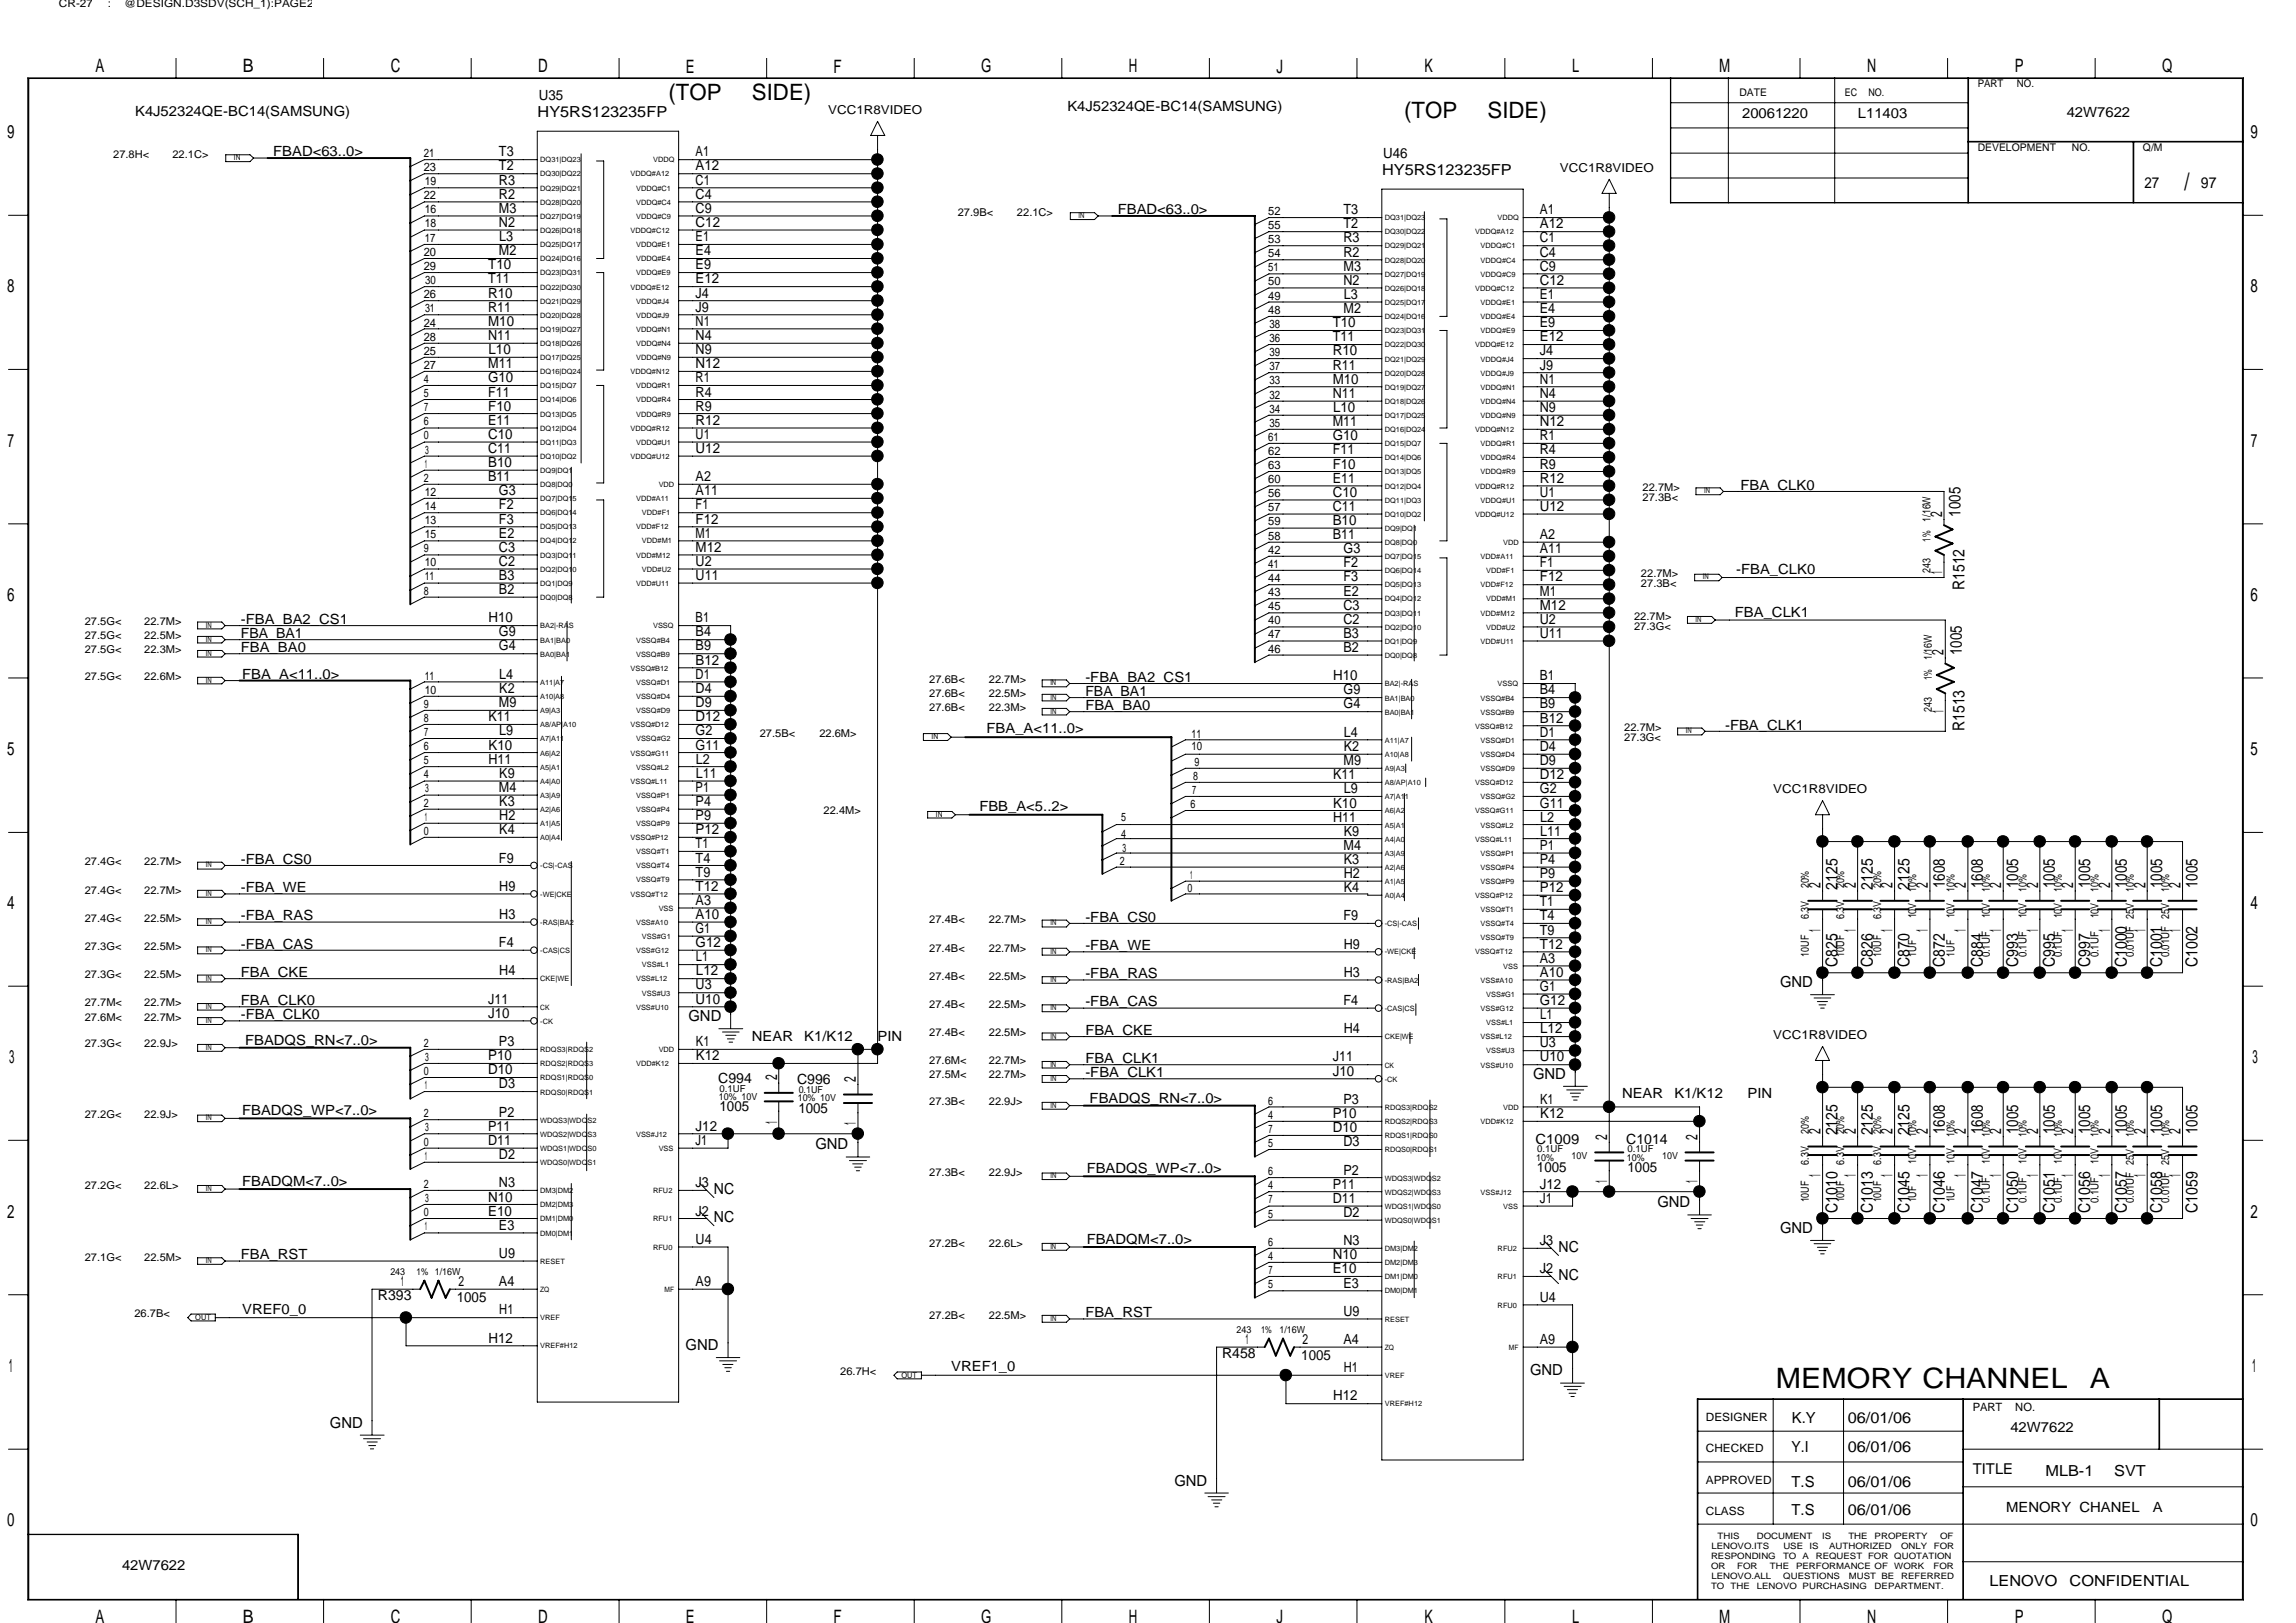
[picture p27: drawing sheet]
<svg xmlns="http://www.w3.org/2000/svg" width="297mm" height="210mm" viewBox="0 0 297 210" stroke-linecap="round" stroke-linejoin="round" font-family="sans-serif">
<defs><g id="words">
<g font-size="3.6">
<text x="229.7" y="179.5">MEMORY CHANNEL</text>
<text x="270.4" y="179.5">A</text>
</g>
<text font-size="3.1" x="282.6" y="24.6">/</text>
<g font-size="2.9">
<text x="86.5" y="13">(TOP</text>
<text x="97.3" y="13">SIDE)</text>
<text x="181.6" y="15.3">(TOP</text>
<text x="192.4" y="15.3">SIDE)</text>
</g>
<g font-size="2.4">
<text x="12.4" y="9.4">A</text>
<text x="31.4" y="9.4">B</text>
<text x="50.5" y="9.4">C</text>
<text x="69.6" y="9.4">D</text>
<text x="88.7" y="9.4">E</text>
<text x="107.8" y="9.4">F</text>
<text x="127" y="9.4">G</text>
<text x="146" y="9.4">H</text>
<text x="165.1" y="9.4">J</text>
<text x="184.3" y="9.4">K</text>
<text x="203.4" y="9.4">L</text>
<text x="222.4" y="9.4">M</text>
<text x="241.6" y="9.4">N</text>
<text x="260.6" y="9.4">P</text>
<text x="279.7" y="9.4">Q</text>
<text x=".9" y="17.9">9</text>
<text x="291.2" y="17.9">9</text>
<text x=".9" y="37.8">8</text>
<text x="291.2" y="37.8">8</text>
<text x="1" y="57.8">7</text>
<text x="291.2" y="57.8">7</text>
<text x=".9" y="77.8">6</text>
<text x="291.2" y="77.8">6</text>
<text x=".9" y="97.7">5</text>
<text x="291.2" y="97.7">5</text>
<text x=".9" y="117.6">4</text>
<text x="291.2" y="117.6">4</text>
<text x="1.2" y="137.6">3</text>
<text x="291.4" y="137.6">3</text>
<text x=".9" y="157.5">2</text>
<text x="291.2" y="157.5">2</text>
<text x="1.1" y="177.5">1</text>
<text x="291.4" y="177.5">1</text>
<text x=".9" y="197.4">0</text>
<text x="291.2" y="197.4">0</text>
<text x="12.4" y="210">A</text>
<text x="31.4" y="210">B</text>
<text x="50.5" y="210">C</text>
<text x="69.6" y="210">D</text>
<text x="127" y="210">G</text>
<text x="146" y="210">H</text>
<text x="184.3" y="210">K</text>
<text x="203.4" y="210">L</text>
<text x="222.4" y="210">M</text>
<text x="241.6" y="210">N</text>
<text x="260.6" y="210">P</text>
<text x="279.7" y="210">Q</text>
<text x="88.7" y="210">E</text>
<text x="107.8" y="210">F</text>
<text x="165.1" y="210">J</text>
</g>
<g font-size="2.1">
<text x="251.2" y="66.8" transform="rotate(-90 251.2 66.8)">2</text>
<text x="253.6" y="66.9" transform="rotate(-90 253.6 66.9)">1005</text>
<text x="251.2" y="74.3" transform="rotate(-90 251.2 74.3)">1</text>
<text x="254.2" y="76.4" transform="rotate(-90 254.2 76.4)">R1512</text>
<text x="251.4" y="84.8" transform="rotate(-90 251.4 84.8)">2</text>
<text x="253.8" y="84.8" transform="rotate(-90 253.8 84.8)">1005</text>
<text x="251.4" y="92.2" transform="rotate(-90 251.4 92.2)">1</text>
<text x="254.2" y="94.6" transform="rotate(-90 254.2 94.6)">R1513</text>
<text x="235.5" y="114.9" transform="rotate(-90 235.5 114.9)">2</text>
<text x="237.7" y="115.1" transform="rotate(-90 237.7 115.1)">2125</text>
<text x="240.1" y="114.9" transform="rotate(-90 240.1 114.9)">2</text>
<text x="242.3" y="115.1" transform="rotate(-90 242.3 115.1)">2125</text>
<text x="244.9" y="114.9" transform="rotate(-90 244.9 114.9)">2</text>
<text x="247.1" y="115.1" transform="rotate(-90 247.1 115.1)">2125</text>
<text x="249.4" y="114.9" transform="rotate(-90 249.4 114.9)">2</text>
<text x="251.6" y="114.9" transform="rotate(-90 251.6 114.9)">1608</text>
<text x="254.3" y="114.9" transform="rotate(-90 254.3 114.9)">2</text>
<text x="256.5" y="114.9" transform="rotate(-90 256.5 114.9)">1608</text>
<text x="258.9" y="114.9" transform="rotate(-90 258.9 114.9)">2</text>
<text x="261.1" y="114.9" transform="rotate(-90 261.1 114.9)">1005</text>
<text x="263.7" y="114.9" transform="rotate(-90 263.7 114.9)">2</text>
<text x="265.8" y="114.9" transform="rotate(-90 265.8 114.9)">1005</text>
<text x="268.2" y="114.9" transform="rotate(-90 268.2 114.9)">2</text>
<text x="270.4" y="114.9" transform="rotate(-90 270.4 114.9)">1005</text>
<text x="273" y="114.9" transform="rotate(-90 273 114.9)">2</text>
<text x="275.2" y="114.9" transform="rotate(-90 275.2 114.9)">1005</text>
<text x="277.6" y="114.9" transform="rotate(-90 277.6 114.9)">2</text>
<text x="279.7" y="114.9" transform="rotate(-90 279.7 114.9)">1005</text>
<text x="282.1" y="114.9" transform="rotate(-90 282.1 114.9)">2</text>
<text x="284.3" y="114.9" transform="rotate(-90 284.3 114.9)">1005</text>
<text x="235.5" y="120.5" transform="rotate(-90 235.5 120.5)">1</text>
<text x="237.7" y="125.1" transform="rotate(-90 237.7 125.1)">C825</text>
<text x="240.1" y="120.5" transform="rotate(-90 240.1 120.5)">1</text>
<text x="242.3" y="125.1" transform="rotate(-90 242.3 125.1)">C826</text>
<text x="244.9" y="120.5" transform="rotate(-90 244.9 120.5)">1</text>
<text x="247.1" y="125.1" transform="rotate(-90 247.1 125.1)">C870</text>
<text x="249.4" y="120.5" transform="rotate(-90 249.4 120.5)">1</text>
<text x="251.6" y="125.1" transform="rotate(-90 251.6 125.1)">C872</text>
<text x="254.3" y="120.5" transform="rotate(-90 254.3 120.5)">1</text>
<text x="256.5" y="125.1" transform="rotate(-90 256.5 125.1)">C884</text>
<text x="258.9" y="120.5" transform="rotate(-90 258.9 120.5)">1</text>
<text x="261.1" y="125.1" transform="rotate(-90 261.1 125.1)">C993</text>
<text x="263.7" y="120.5" transform="rotate(-90 263.7 120.5)">1</text>
<text x="265.8" y="125.1" transform="rotate(-90 265.8 125.1)">C995</text>
<text x="268.2" y="120.5" transform="rotate(-90 268.2 120.5)">1</text>
<text x="270.4" y="125.1" transform="rotate(-90 270.4 125.1)">C997</text>
<text x="273" y="120.5" transform="rotate(-90 273 120.5)">1</text>
<text x="275.2" y="125.1" transform="rotate(-90 275.2 125.1)">C1000</text>
<text x="277.6" y="120.5" transform="rotate(-90 277.6 120.5)">1</text>
<text x="279.7" y="125.1" transform="rotate(-90 279.7 125.1)">C1001</text>
<text x="282.1" y="120.5" transform="rotate(-90 282.1 120.5)">1</text>
<text x="284.3" y="125.1" transform="rotate(-90 284.3 125.1)">C1002</text>
<text x="100.5" y="139.7" transform="rotate(-90 100.5 139.7)">2</text>
<text x="110.7" y="140" transform="rotate(-90 110.7 140)">2</text>
<text x="100.5" y="145.4" transform="rotate(-90 100.5 145.4)">1</text>
<text x="110.7" y="145.5" transform="rotate(-90 110.7 145.5)">1</text>
<text x="207.9" y="147.4" transform="rotate(-90 207.9 147.4)">2</text>
<text x="219.6" y="147.4" transform="rotate(-90 219.6 147.4)">2</text>
<text x="235.5" y="146.7" transform="rotate(-90 235.5 146.7)">2</text>
<text x="237.7" y="146.9" transform="rotate(-90 237.7 146.9)">2125</text>
<text x="240.1" y="146.7" transform="rotate(-90 240.1 146.7)">2</text>
<text x="242.3" y="146.9" transform="rotate(-90 242.3 146.9)">2125</text>
<text x="244.9" y="146.7" transform="rotate(-90 244.9 146.7)">2</text>
<text x="247.1" y="146.9" transform="rotate(-90 247.1 146.9)">2125</text>
<text x="249.4" y="146.7" transform="rotate(-90 249.4 146.7)">2</text>
<text x="251.6" y="146.7" transform="rotate(-90 251.6 146.7)">1608</text>
<text x="254.3" y="146.7" transform="rotate(-90 254.3 146.7)">2</text>
<text x="256.5" y="146.7" transform="rotate(-90 256.5 146.7)">1608</text>
<text x="258.9" y="146.7" transform="rotate(-90 258.9 146.7)">2</text>
<text x="261.1" y="146.7" transform="rotate(-90 261.1 146.7)">1005</text>
<text x="263.7" y="146.7" transform="rotate(-90 263.7 146.7)">2</text>
<text x="265.8" y="146.7" transform="rotate(-90 265.8 146.7)">1005</text>
<text x="268.2" y="146.7" transform="rotate(-90 268.2 146.7)">2</text>
<text x="270.4" y="146.7" transform="rotate(-90 270.4 146.7)">1005</text>
<text x="273" y="146.7" transform="rotate(-90 273 146.7)">2</text>
<text x="275.2" y="146.7" transform="rotate(-90 275.2 146.7)">1005</text>
<text x="277.6" y="146.7" transform="rotate(-90 277.6 146.7)">2</text>
<text x="279.7" y="146.7" transform="rotate(-90 279.7 146.7)">1005</text>
<text x="282.1" y="146.7" transform="rotate(-90 282.1 146.7)">2</text>
<text x="284.3" y="146.7" transform="rotate(-90 284.3 146.7)">1005</text>
<text x="207.9" y="153" transform="rotate(-90 207.9 153)">1</text>
<text x="219.6" y="153" transform="rotate(-90 219.6 153)">1</text>
<text x="235.5" y="152.3" transform="rotate(-90 235.5 152.3)">1</text>
<text x="240.1" y="152.3" transform="rotate(-90 240.1 152.3)">1</text>
<text x="244.9" y="152.3" transform="rotate(-90 244.9 152.3)">1</text>
<text x="249.4" y="152.3" transform="rotate(-90 249.4 152.3)">1</text>
<text x="254.3" y="152.3" transform="rotate(-90 254.3 152.3)">1</text>
<text x="258.9" y="152.3" transform="rotate(-90 258.9 152.3)">1</text>
<text x="263.7" y="152.3" transform="rotate(-90 263.7 152.3)">1</text>
<text x="268.2" y="152.3" transform="rotate(-90 268.2 152.3)">1</text>
<text x="273" y="152.3" transform="rotate(-90 273 152.3)">1</text>
<text x="277.6" y="152.3" transform="rotate(-90 277.6 152.3)">1</text>
<text x="282.1" y="152.3" transform="rotate(-90 282.1 152.3)">1</text>
<text x="237.7" y="156.9" transform="rotate(-90 237.7 156.9)">C1010</text>
<text x="242.3" y="156.9" transform="rotate(-90 242.3 156.9)">C1013</text>
<text x="247.1" y="156.9" transform="rotate(-90 247.1 156.9)">C1045</text>
<text x="251.6" y="156.9" transform="rotate(-90 251.6 156.9)">C1046</text>
<text x="256.5" y="156.9" transform="rotate(-90 256.5 156.9)">C1047</text>
<text x="261.1" y="156.9" transform="rotate(-90 261.1 156.9)">C1050</text>
<text x="265.8" y="156.9" transform="rotate(-90 265.8 156.9)">C1051</text>
<text x="270.4" y="156.9" transform="rotate(-90 270.4 156.9)">C1056</text>
<text x="275.2" y="156.9" transform="rotate(-90 275.2 156.9)">C1057</text>
<text x="279.7" y="156.9" transform="rotate(-90 279.7 156.9)">C1058</text>
<text x="284.3" y="156.9" transform="rotate(-90 284.3 156.9)">C1059</text>
</g>
<g font-size="2">
<text x="69.6" y="15.2">HY5RS123235FP</text>
<text x="178.8" y="22.6">HY5RS123235FP</text>
<text x="277.4" y="24.3">27</text>
<text x="284.7" y="24.3">97</text>
<text x="230.3" y="127.7">GND</text>
<text x="89.1" y="132.1">GND</text>
<text x="198.3" y="139.6">GND</text>
<text x="105.5" y="148.7">GND</text>
<text x="92.4" y="154.4">NC</text>
<text x="92.4" y="158.1">NC</text>
<text x="201.6" y="161.9">NC</text>
<text x="214.4" y="156.2">GND</text>
<text x="230.3" y="159.5">GND</text>
<text x="201.6" y="165.6">NC</text>
<text x="88.7" y="174.7">GND</text>
<text x="197.9" y="177.9">GND</text>
<text x="42.7" y="184.7">GND</text>
<text x="231.8" y="184.1">K.Y</text>
<text x="239.1" y="184.1">06/01/06</text>
<text x="231.8" y="187.8">Y.I</text>
<text x="239.1" y="187.8">06/01/06</text>
<text x="264.6" y="190.9">MLB-1</text>
<text x="273.5" y="190.9">SVT</text>
<text x="151.9" y="192.2">GND</text>
<text x="231.8" y="196">T.S</text>
<text x="231.8" y="192.4">T.S</text>
<text x="239.1" y="192.4">06/01/06</text>
<text x="239.1" y="196">06/01/06</text>
<text x="257.4" y="205.2">LENOVO</text>
<text x="267.8" y="205.2">CONFIDENTIAL</text>
</g>
<text font-size="1.9" x="255.2" y="190.7">TITLE</text>
<g font-size="1.8">
<text x="17.5" y="14.9">K4J52324QE-BC14(SAMSUNG)</text>
<text x="69.7" y="12.9">U35</text>
<text x="138.1" y="14.4">K4J52324QE-BC14(SAMSUNG)</text>
<text x="225.4" y="15.3">20061220</text>
<text x="240.4" y="15.3">L11403</text>
<text x="267.4" y="15.1">42W7622</text>
<text x="35.3" y="20.2">FBAD&lt;63..0&gt;</text>
<text x="64.6" y="20.2">T3</text>
<text x="64.6" y="22.1">T2</text>
<text x="64.6" y="23.9">R3</text>
<text x="90" y="23.9">C1</text>
<text x="90" y="22.1">A12</text>
<text x="90" y="20.2">A1</text>
<text x="178.9" y="20.4">U46</text>
<text x="64.6" y="27.6">M3</text>
<text x="64.6" y="25.7">R2</text>
<text x="64.6" y="29.4">N2</text>
<text x="90" y="27.6">C9</text>
<text x="90" y="25.7">C4</text>
<text x="90" y="29.4">C12</text>
<text x="144.6" y="27.7">FBAD&lt;63..0&gt;</text>
<text x="173.8" y="27.7">T3</text>
<text x="173.8" y="29.5">T2</text>
<text x="199.2" y="29.5">A12</text>
<text x="199.2" y="27.7">A1</text>
<text x="63.2" y="34.8">T10</text>
<text x="64.6" y="33">M2</text>
<text x="64.6" y="31.2">L3</text>
<text x="90" y="34.8">E9</text>
<text x="90" y="33">E4</text>
<text x="90" y="31.2">E1</text>
<text x="173.8" y="35.1">M3</text>
<text x="173.8" y="31.4">R3</text>
<text x="173.8" y="33.2">R2</text>
<text x="199.2" y="35.1">C9</text>
<text x="199.2" y="33.2">C4</text>
<text x="199.2" y="31.4">C1</text>
<text x="63.2" y="36.7">T11</text>
<text x="63.2" y="40.3">R11</text>
<text x="63.2" y="38.5">R10</text>
<text x="90" y="40.3">J9</text>
<text x="90" y="38.5">J4</text>
<text x="90" y="36.7">E12</text>
<text x="173.8" y="40.5">M2</text>
<text x="173.8" y="36.9">N2</text>
<text x="173.9" y="38.7">L3</text>
<text x="199.2" y="40.5">E4</text>
<text x="199.2" y="38.7">E1</text>
<text x="199.2" y="36.9">C12</text>
<text x="63.2" y="44">N11</text>
<text x="63.2" y="47.6">M11</text>
<text x="63.2" y="42.2">M10</text>
<text x="63.2" y="45.8">L10</text>
<text x="90" y="45.8">N9</text>
<text x="90" y="44">N4</text>
<text x="90" y="47.6">N12</text>
<text x="90" y="42.2">N1</text>
<text x="172.4" y="44.2">T11</text>
<text x="172.4" y="42.3">T10</text>
<text x="172.4" y="47.8">R11</text>
<text x="172.4" y="46">R10</text>
<text x="199.2" y="47.8">J9</text>
<text x="199.2" y="46">J4</text>
<text x="199.2" y="42.3">E9</text>
<text x="199.2" y="44.2">E12</text>
<text x="63.2" y="49.4">G10</text>
<text x="63.2" y="51.3">F11</text>
<text x="63.2" y="53.1">F10</text>
<text x="90" y="53.1">R9</text>
<text x="90" y="51.3">R4</text>
<text x="90" y="49.4">R1</text>
<text x="172.4" y="51.5">N11</text>
<text x="172.4" y="49.7">M10</text>
<text x="172.5" y="53.3">L10</text>
<text x="199.2" y="53.3">N9</text>
<text x="199.2" y="51.5">N4</text>
<text x="199.2" y="49.7">N1</text>
<text x="63.2" y="54.9">E11</text>
<text x="63.2" y="58.6">C11</text>
<text x="63.2" y="56.8">C10</text>
<text x="90" y="58.6">U12</text>
<text x="90" y="56.8">U1</text>
<text x="90" y="54.9">R12</text>
<text x="172.4" y="55.1">M11</text>
<text x="172.4" y="56.9">G10</text>
<text x="172.4" y="58.8">F11</text>
<text x="199.2" y="58.8">R4</text>
<text x="199.2" y="56.9">R1</text>
<text x="199.2" y="55.1">N12</text>
<text x="63.2" y="62.3">B11</text>
<text x="63.2" y="60.4">B10</text>
<text x="64.6" y="64.1">G3</text>
<text x="64.6" y="65.9">F2</text>
<text x="90" y="65.9">F1</text>
<text x="90" y="62.3">A2</text>
<text x="90" y="64.1">A11</text>
<text x="172.4" y="60.6">F10</text>
<text x="172.4" y="62.4">E11</text>
<text x="172.4" y="64.3">C10</text>
<text x="199.2" y="64.3">U1</text>
<text x="199.2" y="60.6">R9</text>
<text x="199.2" y="62.4">R12</text>
<text x="225.2" y="63.3">FBA_CLK0</text>
<text x="64.6" y="67.7">F3</text>
<text x="64.6" y="69.6">E2</text>
<text x="64.6" y="71.4">C3</text>
<text x="90" y="71.4">M12</text>
<text x="90" y="69.6">M1</text>
<text x="90" y="67.7">F12</text>
<text x="172.4" y="66.1">C11</text>
<text x="172.4" y="69.8">B11</text>
<text x="172.4" y="67.9">B10</text>
<text x="173.8" y="71.6">G3</text>
<text x="199.2" y="66.1">U12</text>
<text x="199.2" y="69.8">A2</text>
<text x="199.2" y="71.6">A11</text>
<text x="64.6" y="73.2">C2</text>
<text x="64.6" y="75.1">B3</text>
<text x="64.6" y="76.9">B2</text>
<text x="90" y="73.2">U2</text>
<text x="90" y="75.1">U11</text>
<text x="173.8" y="75.2">F3</text>
<text x="173.8" y="73.4">F2</text>
<text x="173.8" y="77">E2</text>
<text x="199.2" y="77">M1</text>
<text x="199.2" y="75.2">F12</text>
<text x="199.2" y="73.4">F1</text>
<text x="224.6" y="74.3">-FBA_CLK0</text>
<text x="31.2" y="82.5">FBA_BA1</text>
<text x="31.2" y="80.7">-FBA_BA2_CS1</text>
<text x="63.2" y="80.5">H10</text>
<text x="64.6" y="82.3">G9</text>
<text x="90" y="82.3">B4</text>
<text x="90" y="80.5">B1</text>
<text x="173.8" y="78.9">C3</text>
<text x="173.8" y="80.7">C2</text>
<text x="173.8" y="82.5">B3</text>
<text x="199.2" y="80.7">U2</text>
<text x="199.2" y="82.5">U11</text>
<text x="199.2" y="78.9">M12</text>
<text x="224.4" y="79.8">FBA_CLK1</text>
<text x="31.2" y="84.4">FBA_BA0</text>
<text x="31.3" y="87.8">FBA_A&lt;11..0&gt;</text>
<text x="64.6" y="84.2">G4</text>
<text x="64.6" y="87.8">L4</text>
<text x="64.6" y="89.7">K2</text>
<text x="90" y="89.7">D4</text>
<text x="90" y="87.8">D1</text>
<text x="90" y="84.2">B9</text>
<text x="90" y="86">B12</text>
<text x="140.4" y="88.2">-FBA_BA2_CS1</text>
<text x="172.5" y="88">H10</text>
<text x="173.8" y="89.8">G9</text>
<text x="173.8" y="84.4">B2</text>
<text x="199.2" y="89.8">B4</text>
<text x="199.2" y="88">B1</text>
<text x="63.2" y="93.3">K11</text>
<text x="64.6" y="91.5">M9</text>
<text x="64.6" y="95.1">L9</text>
<text x="90" y="95.1">G2</text>
<text x="90" y="91.5">D9</text>
<text x="90" y="93.3">D12</text>
<text x="127.6" y="94.8">FBA_A&lt;11..0&gt;</text>
<text x="140.4" y="90">FBA_BA1</text>
<text x="140.4" y="91.9">FBA_BA0</text>
<text x="173.8" y="91.7">G4</text>
<text x="173.9" y="95.3">L4</text>
<text x="199.2" y="95.3">D1</text>
<text x="199.2" y="91.7">B9</text>
<text x="199.2" y="93.5">B12</text>
<text x="223.2" y="94.4">-FBA_CLK1</text>
<text x="63.2" y="97">K10</text>
<text x="63.2" y="98.8">H11</text>
<text x="64.6" y="100.6">K9</text>
<text x="90" y="97">G11</text>
<text x="90" y="98.8">L2</text>
<text x="90" y="100.6">L11</text>
<text x="172.5" y="100.8">K11</text>
<text x="173.8" y="99">M9</text>
<text x="173.9" y="97.2">K2</text>
<text x="199.2" y="99">D9</text>
<text x="199.2" y="97.2">D4</text>
<text x="199.2" y="100.8">D12</text>
<text x="64.6" y="102.4">M4</text>
<text x="64.6" y="107.9">K4</text>
<text x="64.6" y="104.3">K3</text>
<text x="64.6" y="106.1">H2</text>
<text x="90" y="106.1">P9</text>
<text x="90" y="104.3">P4</text>
<text x="90" y="107.9">P12</text>
<text x="90" y="102.4">P1</text>
<text x="126.7" y="105">FBB_A&lt;5..2&gt;</text>
<text x="172.5" y="104.5">K10</text>
<text x="172.5" y="106.3">H11</text>
<text x="173.9" y="102.6">L9</text>
<text x="199.2" y="102.6">G2</text>
<text x="199.2" y="104.5">G11</text>
<text x="199.3" y="106.3">L2</text>
<text x="31.2" y="111.8">-FBA_CS0</text>
<text x="64.6" y="111.6">F9</text>
<text x="90" y="113.4">T9</text>
<text x="90" y="111.6">T4</text>
<text x="90" y="109.8">T1</text>
<text x="173.8" y="109.9">M4</text>
<text x="173.9" y="108.1">K9</text>
<text x="173.9" y="111.8">K3</text>
<text x="173.9" y="113.6">H2</text>
<text x="199.2" y="113.6">P9</text>
<text x="199.2" y="111.8">P4</text>
<text x="199.2" y="109.9">P1</text>
<text x="199.3" y="108.1">L11</text>
<text x="31.2" y="115.4">-FBA_WE</text>
<text x="31.2" y="119.1">-FBA_RAS</text>
<text x="64.6" y="115.2">H9</text>
<text x="64.6" y="118.9">H3</text>
<text x="90" y="115.2">T12</text>
<text x="90" y="117.1">A3</text>
<text x="90" y="118.9">A10</text>
<text x="140.4" y="119.3">-FBA_CS0</text>
<text x="173.8" y="119.1">F9</text>
<text x="173.9" y="115.4">K4</text>
<text x="199.2" y="119.1">T4</text>
<text x="199.2" y="117.3">T1</text>
<text x="199.2" y="115.4">P12</text>
<text x="31.2" y="122.7">-FBA_CAS</text>
<text x="64.6" y="122.6">F4</text>
<text x="90" y="122.6">G12</text>
<text x="90" y="120.7">G1</text>
<text x="90" y="124.4">L1</text>
<text x="140.4" y="122.9">-FBA_WE</text>
<text x="173.9" y="122.7">H9</text>
<text x="199.2" y="120.9">T9</text>
<text x="199.2" y="122.7">T12</text>
<text x="199.2" y="124.5">A3</text>
<text x="31.2" y="131.9">-FBA_CLK0</text>
<text x="31.2" y="130">FBA_CLK0</text>
<text x="31.2" y="126.4">FBA_CKE</text>
<text x="63.2" y="129.8">J11</text>
<text x="63.2" y="131.7">J10</text>
<text x="64.6" y="126.2">H4</text>
<text x="90" y="128">U3</text>
<text x="90" y="129.8">U10</text>
<text x="90" y="126.2">L12</text>
<text x="140.4" y="130.2">-FBA_CAS</text>
<text x="140.4" y="126.6">-FBA_RAS</text>
<text x="173.8" y="130">F4</text>
<text x="173.9" y="126.4">H3</text>
<text x="199.2" y="130">G12</text>
<text x="199.2" y="128.2">G1</text>
<text x="199.2" y="126.4">A10</text>
<text x="199.3" y="131.9">L1</text>
<text x="31.7" y="135.2">FBADQS_RN&lt;7..0&gt;</text>
<text x="63.2" y="137.2">P10</text>
<text x="64.6" y="135.3">P3</text>
<text x="90" y="137.2">K12</text>
<text x="90" y="135.3">K1</text>
<text x="97.3" y="134.6">NEAR</text>
<text x="104.1" y="134.6">K1/K12</text>
<text x="113.5" y="134.6">PIN</text>
<text x="140.4" y="133.9">FBA_CKE</text>
<text x="140.4" y="137.5">FBA_CLK1</text>
<text x="172.4" y="137.3">J11</text>
<text x="173.9" y="133.7">H4</text>
<text x="199.2" y="135.5">U3</text>
<text x="199.2" y="137.3">U10</text>
<text x="199.3" y="133.7">L12</text>
<text x="63.2" y="139">D10</text>
<text x="64.6" y="140.8">D3</text>
<text x="92.9" y="140.1">C994</text>
<text x="93.1" y="143.7">1005</text>
<text x="103.1" y="140.3">C996</text>
<text x="103.3" y="143.9">1005</text>
<text x="140.4" y="139.4">-FBA_CLK1</text>
<text x="141" y="142.7">FBADQS_RN&lt;7..0&gt;</text>
<text x="172.4" y="139.2">J10</text>
<text x="173.8" y="142.8">P3</text>
<text x="199.3" y="142.8">K1</text>
<text x="209.8" y="142.1">NEAR</text>
<text x="216.6" y="142.1">K1/K12</text>
<text x="226.1" y="142.1">PIN</text>
<text x="31.3" y="144.3">FBADQS_WP&lt;7..0&gt;</text>
<text x="63.2" y="146.3">P11</text>
<text x="63.2" y="148.1">D11</text>
<text x="64.6" y="144.5">P2</text>
<text x="64.6" y="149.9">D2</text>
<text x="90" y="146.3">J12</text>
<text x="90" y="148.1">J1</text>
<text x="172.4" y="144.7">P10</text>
<text x="172.4" y="146.5">D10</text>
<text x="173.8" y="148.3">D3</text>
<text x="198.7" y="148">C1009</text>
<text x="199.3" y="144.7">K12</text>
<text x="210.4" y="148">C1014</text>
<text x="31.3" y="153.4">FBADQM&lt;7..0&gt;</text>
<text x="63.2" y="155.4">N10</text>
<text x="64.6" y="153.6">N3</text>
<text x="90" y="153.6">J3</text>
<text x="140.6" y="151.8">FBADQS_WP&lt;7..0&gt;</text>
<text x="172.4" y="153.8">P11</text>
<text x="172.4" y="155.6">D11</text>
<text x="173.8" y="152">P2</text>
<text x="198.8" y="151.6">1005</text>
<text x="199.2" y="153.8">J12</text>
<text x="199.2" y="155.6">J1</text>
<text x="210.6" y="151.6">1005</text>
<text x="63.2" y="157.3">E10</text>
<text x="64.6" y="159.1">E3</text>
<text x="90" y="160.9">U4</text>
<text x="90" y="157.3">J2</text>
<text x="140.6" y="160.9">FBADQM&lt;7..0&gt;</text>
<text x="173.8" y="161.1">N3</text>
<text x="173.8" y="157.4">D2</text>
<text x="199.2" y="161.1">J3</text>
<text x="31.2" y="162.9">FBA_RST</text>
<text x="51.9" y="166.4">1</text>
<text x="59.3" y="166.4">2</text>
<text x="64.6" y="162.7">U9</text>
<text x="64.6" y="166.4">A4</text>
<text x="90" y="166.4">A9</text>
<text x="172.4" y="162.9">N10</text>
<text x="172.4" y="164.8">E10</text>
<text x="173.8" y="166.6">E3</text>
<text x="199.2" y="164.8">J2</text>
<text x="31.3" y="170.1">VREF0_0</text>
<text x="48.9" y="168.2">R393</text>
<text x="59.1" y="168.4">1005</text>
<text x="63.2" y="173.7">H12</text>
<text x="64.6" y="170.1">H1</text>
<text x="140.4" y="170.4">FBA_RST</text>
<text x="161.1" y="173.9">1</text>
<text x="168.5" y="173.9">2</text>
<text x="173.8" y="170.2">U9</text>
<text x="173.8" y="173.9">A4</text>
<text x="199.2" y="168.4">U4</text>
<text x="199.2" y="173.9">A9</text>
<text x="123.1" y="177.4">VREF1_0</text>
<text x="158.1" y="175.7">R458</text>
<text x="168.4" y="175.9">1005</text>
<text x="173.9" y="177.5">H1</text>
<text x="172.5" y="181.2">H12</text>
<text x="260.1" y="185.2">42W7622</text>
<text x="259.5" y="195.6">MENORY CHANEL</text>
<text x="278.5" y="195.6">A</text>
<text x="15.8" y="203.1">42W7622</text>
</g>
<g font-size="1.6">
<text x="107.1" y="14.8">VCC1R8VIDEO</text>
<text x="201.8" y="22.3">VCC1R8VIDEO</text>
<text x="229.4" y="102.7">VCC1R8VIDEO</text>
<text x="229.4" y="134.5">VCC1R8VIDEO</text>
</g>
<g font-size="1.5">
<text x="54.8" y="22.1">23</text>
<text x="54.8" y="20.3">21</text>
<text x="54.9" y="24">19</text>
<text x="54.8" y="25.8">22</text>
<text x="54.9" y="27.6">16</text>
<text x="54.9" y="29.4">18</text>
<text x="164.1" y="29.6">55</text>
<text x="164.1" y="27.8">52</text>
<text x="54.8" y="33.1">20</text>
<text x="54.8" y="34.9">29</text>
<text x="54.9" y="31.3">17</text>
<text x="164.1" y="33.3">54</text>
<text x="164.1" y="35.1">51</text>
<text x="164.1" y="31.5">53</text>
<text x="54.8" y="38.6">26</text>
<text x="55" y="36.7">30</text>
<text x="55" y="40.4">31</text>
<text x="164.1" y="40.6">48</text>
<text x="164.1" y="38.8">49</text>
<text x="164.1" y="36.9">50</text>
<text x="54.8" y="42.2">24</text>
<text x="54.8" y="44.1">28</text>
<text x="54.8" y="45.9">25</text>
<text x="54.8" y="47.7">27</text>
<text x="164.2" y="47.9">37</text>
<text x="164.2" y="46.1">39</text>
<text x="164.2" y="44.2">36</text>
<text x="164.2" y="42.4">38</text>
<text x="54.8" y="49.5">4</text>
<text x="54.8" y="51.4">5</text>
<text x="54.9" y="53.2">7</text>
<text x="164.2" y="53.4">34</text>
<text x="164.2" y="51.6">32</text>
<text x="164.2" y="49.7">33</text>
<text x="54.8" y="56.9">0</text>
<text x="54.8" y="55">6</text>
<text x="55" y="58.7">3</text>
<text x="164.1" y="58.8">62</text>
<text x="164.1" y="57">61</text>
<text x="164.2" y="55.2">35</text>
<text x="54.8" y="62.3">2</text>
<text x="54.9" y="60.5">1</text>
<text x="54.9" y="64.1">12</text>
<text x="54.9" y="66">14</text>
<text x="164.1" y="64.3">56</text>
<text x="164.1" y="62.5">60</text>
<text x="164.1" y="60.7">63</text>
<text x="54.8" y="71.5">9</text>
<text x="54.9" y="67.8">13</text>
<text x="54.9" y="69.6">15</text>
<text x="164.1" y="71.6">42</text>
<text x="164.1" y="69.8">58</text>
<text x="164.1" y="68">59</text>
<text x="164.1" y="66.2">57</text>
<text x="54.8" y="77">8</text>
<text x="54.9" y="73.3">10</text>
<text x="54.9" y="75.1">11</text>
<text x="164.1" y="77.1">43</text>
<text x="164.1" y="75.3">44</text>
<text x="164.1" y="73.5">41</text>
<text x="164.1" y="82.6">47</text>
<text x="164.1" y="80.8">40</text>
<text x="164.1" y="79">45</text>
<text x="54.9" y="87.9">11</text>
<text x="54.9" y="89.7">10</text>
<text x="164.1" y="84.5">46</text>
<text x="54.8" y="91.6">9</text>
<text x="54.8" y="93.4">8</text>
<text x="54.9" y="95.2">7</text>
<text x="154.1" y="95.4">11</text>
<text x="54.8" y="100.7">4</text>
<text x="54.8" y="98.8">5</text>
<text x="54.8" y="97">6</text>
<text x="154.1" y="97.1">10</text>
<text x="154.3" y="100.9">8</text>
<text x="154.6" y="99.1">9</text>
<text x="54.8" y="108">0</text>
<text x="54.8" y="104.4">2</text>
<text x="54.9" y="106.2">1</text>
<text x="55" y="102.5">3</text>
<text x="145" y="106.2">5</text>
<text x="154" y="104.6">6</text>
<text x="154.2" y="102.7">7</text>
<text x="144.9" y="111.9">2</text>
<text x="145" y="108.4">4</text>
<text x="145.2" y="110.2">3</text>
<text x="154" y="113.7">1</text>
<text x="153.6" y="115.4">0</text>
<text x="54.8" y="135.4">2</text>
<text x="55" y="137.2">3</text>
<text x="54.8" y="139.1">0</text>
<text x="54.9" y="140.9">1</text>
<text x="164.1" y="142.9">6</text>
<text x="54.8" y="148.2">0</text>
<text x="54.8" y="144.5">2</text>
<text x="55" y="146.4">3</text>
<text x="164.1" y="148.4">5</text>
<text x="164.1" y="144.7">4</text>
<text x="164.1" y="146.6">7</text>
<text x="54.8" y="153.7">2</text>
<text x="54.9" y="150">1</text>
<text x="55" y="155.5">3</text>
<text x="164.1" y="153.9">4</text>
<text x="164.1" y="152">6</text>
<text x="164.1" y="155.7">7</text>
<text x="54.8" y="157.4">0</text>
<text x="54.9" y="159.2">1</text>
<text x="164.1" y="161.2">6</text>
<text x="164.1" y="157.5">5</text>
<text x="164.1" y="166.7">5</text>
<text x="164.1" y="163">4</text>
<text x="164.1" y="164.8">7</text>
<text x="220.7" y="183.9">DESIGNER</text>
<text x="255.2" y="182.6">PART</text>
<text x="260.7" y="182.6">NO.</text>
<text x="220.7" y="191.9">APPROVED</text>
<text x="220.7" y="187.9">CHECKED</text>
<text x="220.7" y="196">CLASS</text>
</g>
<g font-size="1.4">
<text x="7.6" y=".9">CR-27</text>
<text x="14" y=".9">:</text>
<text x="16.1" y=".9">@DESIGN.D3SDV(SCH_1):PAGE2</text>
<text x="255.9" y="11.3">PART</text>
<text x="260.9" y="11.3">NO.</text>
<text x="225" y="12.4">DATE</text>
<text x="238.7" y="12.4">EC</text>
<text x="241.7" y="12.4">NO.</text>
<text x="14.6" y="20.4">27.8H&lt;</text>
<text x="22.3" y="20.4">22.1C&gt;</text>
<text x="255.9" y="19.6">DEVELOPMENT</text>
<text x="268.1" y="19.6">NO.</text>
<text x="277.2" y="19.6">Q/M</text>
<text x="123.9" y="27.9">27.9B&lt;</text>
<text x="131.6" y="27.9">22.1C&gt;</text>
<text x="212.5" y="63.5">22.7M&gt;</text>
<text x="212.5" y="64.9">27.3B&lt;</text>
<text x="249.8" y="70.1" transform="rotate(-90 249.8 70.1)">1%</text>
<text x="249.8" y="67.5" transform="rotate(-90 249.8 67.5)">1/16W</text>
<text x="212.3" y="74.7">22.7M&gt;</text>
<text x="212.3" y="76">27.3B&lt;</text>
<text x="249.8" y="74.2" transform="rotate(-90 249.8 74.2)">243</text>
<text x="11" y="82.7">27.5G&lt;</text>
<text x="11" y="80.9">27.5G&lt;</text>
<text x="18.7" y="82.7">22.5M&gt;</text>
<text x="18.7" y="80.9">22.7M&gt;</text>
<text x="211.4" y="80.2">22.7M&gt;</text>
<text x="211.4" y="81.5">27.3G&lt;</text>
<text x="11" y="88">27.5G&lt;</text>
<text x="11" y="84.5">27.5G&lt;</text>
<text x="18.7" y="88">22.6M&gt;</text>
<text x="18.7" y="84.5">22.3M&gt;</text>
<text x="120.2" y="88.4">27.6B&lt;</text>
<text x="127.9" y="88.4">22.7M&gt;</text>
<text x="249.9" y="88" transform="rotate(-90 249.9 88)">1%</text>
<text x="249.9" y="85.4" transform="rotate(-90 249.9 85.4)">1/16W</text>
<text x="98.3" y="95.3">27.5B&lt;</text>
<text x="106" y="95.3">22.6M&gt;</text>
<text x="120.2" y="92">27.6B&lt;</text>
<text x="120.2" y="90.2">27.6B&lt;</text>
<text x="127.9" y="92">22.3M&gt;</text>
<text x="127.9" y="90.2">22.5M&gt;</text>
<text x="210.1" y="94.6">22.7M&gt;</text>
<text x="210.1" y="95.9">27.3G&lt;</text>
<text x="249.9" y="92.1" transform="rotate(-90 249.9 92.1)">243</text>
<text x="106.5" y="105.4">22.4M&gt;</text>
<text x="11" y="111.9">27.4G&lt;</text>
<text x="18.7" y="111.9">22.7M&gt;</text>
<text x="11" y="119.3">27.4G&lt;</text>
<text x="11" y="115.6">27.4G&lt;</text>
<text x="18.7" y="119.3">22.5M&gt;</text>
<text x="18.7" y="115.6">22.7M&gt;</text>
<text x="120.2" y="119.4">27.4B&lt;</text>
<text x="127.9" y="119.4">22.7M&gt;</text>
<text x="234" y="118.9" transform="rotate(-90 234 118.9)">6.3V</text>
<text x="234" y="114.9" transform="rotate(-90 234 114.9)">20%</text>
<text x="238.6" y="118.9" transform="rotate(-90 238.6 118.9)">6.3V</text>
<text x="238.6" y="114.9" transform="rotate(-90 238.6 114.9)">20%</text>
<text x="243.4" y="118.9" transform="rotate(-90 243.4 118.9)">6.3V</text>
<text x="243.4" y="114.9" transform="rotate(-90 243.4 114.9)">20%</text>
<text x="247.9" y="118.8" transform="rotate(-90 247.9 118.8)">10V</text>
<text x="247.9" y="115.4" transform="rotate(-90 247.9 115.4)">10%</text>
<text x="252.9" y="118.8" transform="rotate(-90 252.9 118.8)">10V</text>
<text x="252.9" y="115.4" transform="rotate(-90 252.9 115.4)">10%</text>
<text x="257.4" y="118.8" transform="rotate(-90 257.4 118.8)">10V</text>
<text x="257.4" y="115.4" transform="rotate(-90 257.4 115.4)">10%</text>
<text x="262.2" y="118.8" transform="rotate(-90 262.2 118.8)">10V</text>
<text x="262.2" y="115.4" transform="rotate(-90 262.2 115.4)">10%</text>
<text x="266.7" y="118.8" transform="rotate(-90 266.7 118.8)">10V</text>
<text x="266.7" y="115.4" transform="rotate(-90 266.7 115.4)">10%</text>
<text x="271.5" y="118.8" transform="rotate(-90 271.5 118.8)">10V</text>
<text x="271.5" y="115.4" transform="rotate(-90 271.5 115.4)">10%</text>
<text x="276.1" y="115.4" transform="rotate(-90 276.1 115.4)">10%</text>
<text x="280.6" y="115.4" transform="rotate(-90 280.6 115.4)">10%</text>
<text x="11" y="122.9">27.3G&lt;</text>
<text x="18.7" y="122.9">22.5M&gt;</text>
<text x="120.2" y="123.1">27.4B&lt;</text>
<text x="127.9" y="123.1">22.7M&gt;</text>
<text x="234" y="123.8" transform="rotate(-90 234 123.8)">10UF</text>
<text x="238.6" y="123.8" transform="rotate(-90 238.6 123.8)">10UF</text>
<text x="243.4" y="123.8" transform="rotate(-90 243.4 123.8)">10UF</text>
<text x="247.9" y="123.8" transform="rotate(-90 247.9 123.8)">1UF</text>
<text x="252.9" y="123.8" transform="rotate(-90 252.9 123.8)">1UF</text>
<text x="257.4" y="123.9" transform="rotate(-90 257.4 123.9)">0.1UF</text>
<text x="262.2" y="123.9" transform="rotate(-90 262.2 123.9)">0.1UF</text>
<text x="266.7" y="123.9" transform="rotate(-90 266.7 123.9)">0.1UF</text>
<text x="271.5" y="123.9" transform="rotate(-90 271.5 123.9)">0.1UF</text>
<text x="276.1" y="123.9" transform="rotate(-90 276.1 123.9)">0.01UF 25V</text>
<text x="280.6" y="123.9" transform="rotate(-90 280.6 123.9)">0.01UF 25V</text>
<text x="11" y="130.2">27.7M&lt;</text>
<text x="11" y="126.6">27.3G&lt;</text>
<text x="18.7" y="130.2">22.7M&gt;</text>
<text x="18.7" y="126.6">22.5M&gt;</text>
<text x="120.2" y="126.7">27.4B&lt;</text>
<text x="120.2" y="130.4">27.4B&lt;</text>
<text x="127.9" y="126.7">22.5M&gt;</text>
<text x="127.9" y="130.4">22.5M&gt;</text>
<text x="11" y="135.5">27.3G&lt;</text>
<text x="11" y="132">27.6M&lt;</text>
<text x="18.7" y="135.5">22.9J&gt;</text>
<text x="18.7" y="132">22.7M&gt;</text>
<text x="120.2" y="134.1">27.4B&lt;</text>
<text x="120.2" y="137.7">27.6M&lt;</text>
<text x="127.9" y="134.1">22.5M&gt;</text>
<text x="127.9" y="137.7">22.7M&gt;</text>
<text x="120.2" y="143">27.3B&lt;</text>
<text x="120.2" y="139.5">27.5M&lt;</text>
<text x="127.9" y="143">22.9J&gt;</text>
<text x="127.9" y="139.5">22.7M&gt;</text>
<text x="11" y="144.7">27.2G&lt;</text>
<text x="18.7" y="144.7">22.9J&gt;</text>
<text x="234" y="146.7" transform="rotate(-90 234 146.7)">20%</text>
<text x="238.6" y="146.7" transform="rotate(-90 238.6 146.7)">20%</text>
<text x="243.4" y="146.7" transform="rotate(-90 243.4 146.7)">20%</text>
<text x="247.9" y="147.2" transform="rotate(-90 247.9 147.2)">10%</text>
<text x="252.9" y="147.2" transform="rotate(-90 252.9 147.2)">10%</text>
<text x="257.4" y="147.2" transform="rotate(-90 257.4 147.2)">10%</text>
<text x="262.2" y="147.2" transform="rotate(-90 262.2 147.2)">10%</text>
<text x="266.7" y="147.2" transform="rotate(-90 266.7 147.2)">10%</text>
<text x="271.5" y="147.2" transform="rotate(-90 271.5 147.2)">10%</text>
<text x="276.1" y="147.2" transform="rotate(-90 276.1 147.2)">10%</text>
<text x="280.6" y="147.2" transform="rotate(-90 280.6 147.2)">10%</text>
<text x="11" y="153.8">27.2G&lt;</text>
<text x="18.7" y="153.8">22.6L&gt;</text>
<text x="120.2" y="152.1">27.3B&lt;</text>
<text x="127.9" y="152.1">22.9J&gt;</text>
<text x="234" y="150.7" transform="rotate(-90 234 150.7)">6.3V</text>
<text x="234" y="155.6" transform="rotate(-90 234 155.6)">10UF</text>
<text x="238.6" y="155.6" transform="rotate(-90 238.6 155.6)">10UF</text>
<text x="238.6" y="150.7" transform="rotate(-90 238.6 150.7)">6.3V</text>
<text x="243.4" y="155.6" transform="rotate(-90 243.4 155.6)">10UF</text>
<text x="243.4" y="150.7" transform="rotate(-90 243.4 150.7)">6.3V</text>
<text x="247.9" y="155.6" transform="rotate(-90 247.9 155.6)">1UF</text>
<text x="247.9" y="150.6" transform="rotate(-90 247.9 150.6)">10V</text>
<text x="252.9" y="155.6" transform="rotate(-90 252.9 155.6)">1UF</text>
<text x="252.9" y="150.6" transform="rotate(-90 252.9 150.6)">10V</text>
<text x="257.4" y="155.7" transform="rotate(-90 257.4 155.7)">0.1UF</text>
<text x="257.4" y="150.6" transform="rotate(-90 257.4 150.6)">10V</text>
<text x="262.2" y="155.7" transform="rotate(-90 262.2 155.7)">0.1UF</text>
<text x="262.2" y="150.6" transform="rotate(-90 262.2 150.6)">10V</text>
<text x="266.7" y="155.7" transform="rotate(-90 266.7 155.7)">0.1UF</text>
<text x="266.7" y="150.6" transform="rotate(-90 266.7 150.6)">10V</text>
<text x="271.5" y="155.7" transform="rotate(-90 271.5 155.7)">0.1UF</text>
<text x="271.5" y="150.6" transform="rotate(-90 271.5 150.6)">10V</text>
<text x="276.1" y="155.7" transform="rotate(-90 276.1 155.7)">0.01UF 25V</text>
<text x="280.6" y="155.7" transform="rotate(-90 280.6 155.7)">0.01UF 25V</text>
<text x="120.2" y="161.3">27.2B&lt;</text>
<text x="127.9" y="161.3">22.6L&gt;</text>
<text x="11" y="163.1">27.1G&lt;</text>
<text x="18.7" y="163.1">22.5M&gt;</text>
<text x="17.4" y="170.4">26.7B&lt;</text>
<text x="120.2" y="170.6">27.2B&lt;</text>
<text x="127.9" y="170.6">22.5M&gt;</text>
<text x="108.7" y="177.9">26.7H&lt;</text>
</g>
<g font-size="1.3">
<text x="93" y="142.3">10% 10V</text>
<text x="93.1" y="141.2">0.1UF</text>
<text x="103.2" y="142.5">10% 10V</text>
<text x="103.3" y="141.4">0.1UF</text>
<text x="198.9" y="149.1">0.1UF</text>
<text x="203.3" y="150">10V</text>
<text x="210.6" y="149.1">0.1UF</text>
<text x="215" y="150">10V</text>
<text x="198.8" y="150.2">10%</text>
<text x="210.5" y="150.2">10%</text>
<text x="50.5" y="165">243</text>
<text x="53.9" y="165">1% 1/16W</text>
<text x="160" y="172.5">243</text>
<text x="163.1" y="172.5">1%</text>
<text x="165.5" y="172.5">1/16W</text>
</g>
<g font-size="1.1">
<text x="221.4" y="203">OR</text>
<text x="221.4" y="201.7">RESPONDING</text>
<text x="221.4" y="200.4">LENOVO.ITS</text>
<text x="222.2" y="199.1">THIS</text>
<text x="224.7" y="203">FOR</text>
<text x="227.3" y="199.1">DOCUMENT</text>
<text x="229" y="203">THE</text>
<text x="230.7" y="201.7">TO</text>
<text x="230.7" y="200.4">USE</text>
<text x="232.4" y="203">PERFORMANCE OF</text>
<text x="233.2" y="201.7">A</text>
<text x="234.1" y="200.4">IS</text>
<text x="234.9" y="201.7">REQUEST FOR QUOTATION</text>
<text x="235.8" y="199.1">IS</text>
<text x="236.6" y="200.4">AUTHORIZED</text>
<text x="239.1" y="199.1">THE</text>
<text x="242.5" y="199.1">PROPERTY</text>
<text x="245.1" y="203">WORK</text>
<text x="246" y="200.4">ONLY</text>
<text x="250.1" y="203">FOR</text>
<text x="250.2" y="200.4">FOR</text>
<text x="251" y="199.1">OF</text>
<text x="221.4" y="205.6">TO</text>
<text x="221.4" y="204.3">LENOVO.ALL</text>
<text x="223.9" y="205.6">THE</text>
<text x="227.3" y="205.6">LENOVO PURCHASING</text>
<text x="230.7" y="204.3">QUESTIONS</text>
<text x="239.2" y="204.3">MUST BE</text>
<text x="242.5" y="205.6">DEPARTMENT.</text>
<text x="246" y="204.3">REFERRED</text>
</g>
<g font-size="1">
<text x="30.3" y="20.7">IN</text>
<text x="139.5" y="28.2">IN</text>
<text x="220.5" y="63.8">IN</text>
<text x="220.3" y="75">IN</text>
<text x="26.6" y="81.2">IN</text>
<text x="26.6" y="83">IN</text>
<text x="219.4" y="80.4">IN</text>
<text x="26.6" y="88.3">IN</text>
<text x="26.6" y="84.8">IN</text>
<text x="135.9" y="88.7">IN</text>
<text x="120.5" y="95.6">IN</text>
<text x="135.9" y="90.5">IN</text>
<text x="135.9" y="92.3">IN</text>
<text x="218.1" y="94.9">IN</text>
<text x="121.1" y="105.7">IN</text>
<text x="26.6" y="112.2">IN</text>
<text x="26.6" y="115.9">IN</text>
<text x="26.6" y="119.5">IN</text>
<text x="135.9" y="119.7">IN</text>
<text x="26.6" y="123.2">IN</text>
<text x="135.9" y="123.4">IN</text>
<text x="26.6" y="126.9">IN</text>
<text x="26.6" y="130.5">IN</text>
<text x="135.9" y="127">IN</text>
<text x="135.9" y="130.7">IN</text>
<text x="26.6" y="135.8">IN</text>
<text x="26.6" y="132.3">IN</text>
<text x="135.9" y="134.4">IN</text>
<text x="135.9" y="138">IN</text>
<text x="135.9" y="139.8">IN</text>
<text x="135.9" y="143.3">IN</text>
<text x="26.6" y="144.9">IN</text>
<text x="26.6" y="154.1">IN</text>
<text x="135.9" y="152.4">IN</text>
<text x="135.9" y="161.6">IN</text>
<text x="26.6" y="163.4">IN</text>
<text x="25.3" y="170.7">OUT</text>
<text x="135.9" y="170.9">IN</text>
<text x="116.6" y="178.2">OUT</text>
</g>
<g font-size=".9">
<text x="69.9" y="22.8">DQ30|DQ22</text>
<text x="69.9" y="21">DQ31|DQ23</text>
<text x="81.6" y="22.8">VDDQ#A12</text>
<text x="84.5" y="21">VDDQ</text>
<text x="69.9" y="28.3">DQ27|DQ19</text>
<text x="69.9" y="26.5">DQ28|DQ20</text>
<text x="69.9" y="24.7">DQ29|DQ21</text>
<text x="82.3" y="28.3">VDDQ#C9</text>
<text x="82.3" y="26.5">VDDQ#C4</text>
<text x="82.3" y="24.7">VDDQ#C1</text>
<text x="179.2" y="28.5">DQ31|DQ23</text>
<text x="193.8" y="28.5">VDDQ</text>
<text x="69.9" y="35.6">DQ23|DQ31</text>
<text x="69.9" y="33.8">DQ24|DQ16</text>
<text x="69.9" y="32">DQ25|DQ17</text>
<text x="69.9" y="30.1">DQ26|DQ18</text>
<text x="81.6" y="30.1">VDDQ#C12</text>
<text x="82.3" y="35.6">VDDQ#E9</text>
<text x="82.3" y="33.8">VDDQ#E4</text>
<text x="82.3" y="32">VDDQ#E1</text>
<text x="179.2" y="35.8">DQ27|DQ19</text>
<text x="179.2" y="34">DQ28|DQ20</text>
<text x="179.2" y="32.1">DQ29|DQ21</text>
<text x="179.2" y="30.3">DQ30|DQ22</text>
<text x="190.8" y="30.3">VDDQ#A12</text>
<text x="191.6" y="35.8">VDDQ#C9</text>
<text x="191.6" y="34">VDDQ#C4</text>
<text x="191.6" y="32.1">VDDQ#C1</text>
<text x="69.9" y="41.1">DQ20|DQ28</text>
<text x="69.9" y="39.3">DQ21|DQ29</text>
<text x="69.9" y="37.5">DQ22|DQ30</text>
<text x="81.6" y="37.5">VDDQ#E12</text>
<text x="82.3" y="41.1">VDDQ#J9</text>
<text x="82.3" y="39.3">VDDQ#J4</text>
<text x="179.2" y="41.3">DQ24|DQ16</text>
<text x="179.2" y="39.5">DQ25|DQ17</text>
<text x="179.2" y="37.6">DQ26|DQ18</text>
<text x="190.8" y="37.6">VDDQ#C12</text>
<text x="191.6" y="41.3">VDDQ#E4</text>
<text x="191.6" y="39.5">VDDQ#E1</text>
<text x="69.9" y="46.6">DQ17|DQ25</text>
<text x="69.9" y="44.7">DQ18|DQ26</text>
<text x="69.9" y="42.9">DQ19|DQ27</text>
<text x="82.3" y="46.6">VDDQ#N9</text>
<text x="82.3" y="44.7">VDDQ#N4</text>
<text x="82.3" y="42.9">VDDQ#N1</text>
<text x="179.2" y="46.8">DQ21|DQ29</text>
<text x="179.2" y="45">DQ22|DQ30</text>
<text x="179.2" y="43.1">DQ23|DQ31</text>
<text x="190.8" y="45">VDDQ#E12</text>
<text x="191.6" y="46.8">VDDQ#J4</text>
<text x="191.6" y="43.1">VDDQ#E9</text>
<text x="69.9" y="53.9">DQ13|DQ5</text>
<text x="69.9" y="52.1">DQ14|DQ6</text>
<text x="69.9" y="50.2">DQ15|DQ7</text>
<text x="69.9" y="48.4">DQ16|DQ24</text>
<text x="81.6" y="48.4">VDDQ#N12</text>
<text x="82.3" y="53.9">VDDQ#R9</text>
<text x="82.3" y="52.1">VDDQ#R4</text>
<text x="82.3" y="50.2">VDDQ#R1</text>
<text x="179.2" y="52.2">DQ18|DQ26</text>
<text x="179.2" y="50.4">DQ19|DQ27</text>
<text x="179.2" y="48.6">DQ20|DQ28</text>
<text x="191.6" y="52.2">VDDQ#N4</text>
<text x="191.6" y="50.4">VDDQ#N1</text>
<text x="191.6" y="48.6">VDDQ#J9</text>
<text x="69.9" y="59.4">DQ10|DQ2</text>
<text x="69.9" y="57.5">DQ11|DQ3</text>
<text x="69.9" y="55.7">DQ12|DQ4</text>
<text x="81.6" y="59.4">VDDQ#U12</text>
<text x="81.6" y="55.7">VDDQ#R12</text>
<text x="82.3" y="57.5">VDDQ#U1</text>
<text x="179.2" y="59.6">DQ14|DQ6</text>
<text x="179.2" y="57.7">DQ15|DQ7</text>
<text x="179.2" y="55.9">DQ16|DQ24</text>
<text x="179.2" y="54.1">DQ17|DQ25</text>
<text x="190.8" y="55.9">VDDQ#N12</text>
<text x="191.6" y="59.6">VDDQ#R4</text>
<text x="191.6" y="57.7">VDDQ#R1</text>
<text x="191.6" y="54.1">VDDQ#N9</text>
<text x="69.9" y="64.9">DQ7|DQ15</text>
<text x="69.9" y="63">DQ8|DQ0</text>
<text x="69.9" y="61.2">DQ9|DQ1</text>
<text x="82.3" y="64.9">VDD#A11</text>
<text x="85.2" y="63">VDD</text>
<text x="179.2" y="65">DQ11|DQ3</text>
<text x="179.2" y="63.2">DQ12|DQ4</text>
<text x="179.2" y="61.4">DQ13|DQ5</text>
<text x="190.8" y="63.2">VDDQ#R12</text>
<text x="191.6" y="65">VDDQ#U1</text>
<text x="191.6" y="61.4">VDDQ#R9</text>
<text x="69.9" y="70.3">DQ4|DQ12</text>
<text x="69.9" y="68.5">DQ5|DQ13</text>
<text x="69.9" y="66.7">DQ6|DQ14</text>
<text x="82.3" y="68.5">VDD#F12</text>
<text x="83.1" y="70.3">VDD#M1</text>
<text x="83.1" y="66.7">VDD#F1</text>
<text x="179.2" y="70.5">DQ8|DQ0</text>
<text x="179.2" y="68.7">DQ9|DQ1</text>
<text x="179.2" y="66.8">DQ10|DQ2</text>
<text x="190.8" y="66.8">VDDQ#U12</text>
<text x="194.5" y="70.5">VDD</text>
<text x="69.9" y="77.6">DQ0|DQ8</text>
<text x="69.9" y="75.8">DQ1|DQ9</text>
<text x="69.9" y="74">DQ2|DQ10</text>
<text x="69.9" y="72.2">DQ3|DQ11</text>
<text x="82.3" y="75.8">VDD#U11</text>
<text x="82.3" y="72.2">VDD#M12</text>
<text x="83.1" y="74">VDD#U2</text>
<text x="179.2" y="77.8">DQ4|DQ12</text>
<text x="179.2" y="76">DQ5|DQ13</text>
<text x="179.2" y="74.2">DQ6|DQ14</text>
<text x="179.2" y="72.3">DQ7|DQ15</text>
<text x="191.6" y="76">VDD#F12</text>
<text x="191.6" y="72.3">VDD#A11</text>
<text x="192.3" y="77.8">VDD#M1</text>
<text x="192.3" y="74.2">VDD#F1</text>
<text x="69.9" y="83.1">BA1|BA0</text>
<text x="69.9" y="81.3">BA2|-RAS</text>
<text x="82.3" y="83.1">VSSQ#B4</text>
<text x="84.5" y="81.3">VSSQ</text>
<text x="179.2" y="83.3">DQ1|DQ9</text>
<text x="179.2" y="81.5">DQ2|DQ10</text>
<text x="179.2" y="79.7">DQ3|DQ11</text>
<text x="191.6" y="83.3">VDD#U11</text>
<text x="191.6" y="79.7">VDD#M12</text>
<text x="192.3" y="81.5">VDD#U2</text>
<text x="69.9" y="88.6">A11|A7</text>
<text x="69.9" y="85">BA0|BA1</text>
<text x="81.6" y="86.8">VSSQ#B12</text>
<text x="82.3" y="88.6">VSSQ#D1</text>
<text x="82.3" y="85">VSSQ#B9</text>
<text x="179.2" y="88.8">BA2|-RAS</text>
<text x="179.2" y="85.1">DQ0|DQ8</text>
<text x="193.8" y="88.8">VSSQ</text>
<text x="69.9" y="95.9">A7|A11</text>
<text x="69.9" y="94.1">A8/AP|A10</text>
<text x="69.9" y="92.2">A9|A3</text>
<text x="69.9" y="90.4">A10|A8</text>
<text x="81.6" y="94.1">VSSQ#D12</text>
<text x="82.3" y="95.9">VSSQ#G2</text>
<text x="82.3" y="92.2">VSSQ#D9</text>
<text x="82.3" y="90.4">VSSQ#D4</text>
<text x="179.2" y="92.5">BA0|BA1</text>
<text x="179.2" y="90.6">BA1|BA0</text>
<text x="190.8" y="94.3">VSSQ#B12</text>
<text x="191.6" y="92.5">VSSQ#B9</text>
<text x="191.6" y="90.6">VSSQ#B4</text>
<text x="69.9" y="101.4">A4|A0</text>
<text x="69.9" y="99.6">A5|A1</text>
<text x="69.9" y="97.7">A6|A2</text>
<text x="81.6" y="101.4">VSSQ#L11</text>
<text x="81.6" y="97.7">VSSQ#G11</text>
<text x="82.3" y="99.6">VSSQ#L2</text>
<text x="179.2" y="101.6">A8/AP|A10</text>
<text x="179.2" y="99.7">A9|A3</text>
<text x="179.2" y="97.9">A10|A8</text>
<text x="179.2" y="96.1">A11|A7</text>
<text x="190.8" y="101.6">VSSQ#D12</text>
<text x="191.6" y="99.7">VSSQ#D9</text>
<text x="191.6" y="97.9">VSSQ#D4</text>
<text x="191.6" y="96.1">VSSQ#D1</text>
<text x="69.9" y="106.9">A1|A5</text>
<text x="69.9" y="105">A2|A6</text>
<text x="69.9" y="103.2">A3|A9</text>
<text x="82.3" y="106.9">VSSQ#P9</text>
<text x="82.3" y="105">VSSQ#P4</text>
<text x="82.3" y="103.2">VSSQ#P1</text>
<text x="179.2" y="107.1">A5|A1</text>
<text x="179.2" y="105.2">A6|A2</text>
<text x="179.2" y="103.4">A7|A11</text>
<text x="190.8" y="105.2">VSSQ#G11</text>
<text x="191.6" y="107.1">VSSQ#L2</text>
<text x="191.6" y="103.4">VSSQ#G2</text>
<text x="69.9" y="112.4">-CS|-CAS</text>
<text x="69.9" y="108.7">A0|A4</text>
<text x="81.6" y="108.7">VSSQ#P12</text>
<text x="82.3" y="112.4">VSSQ#T4</text>
<text x="82.3" y="110.5">VSSQ#T1</text>
<text x="179.2" y="112.5">A2|A6</text>
<text x="179.2" y="110.7">A3|A9</text>
<text x="179.2" y="108.9">A4|A0</text>
<text x="190.8" y="108.9">VSSQ#L11</text>
<text x="191.6" y="112.5">VSSQ#P4</text>
<text x="191.6" y="110.7">VSSQ#P1</text>
<text x="69.9" y="119.7">-RAS|BA2</text>
<text x="69.9" y="116">-WE|CKE</text>
<text x="81.6" y="116">VSSQ#T12</text>
<text x="82.3" y="119.7">VSS#A10</text>
<text x="82.3" y="114.2">VSSQ#T9</text>
<text x="85.2" y="117.9">VSS</text>
<text x="179.2" y="119.8">-CS|-CAS</text>
<text x="179.2" y="116.2">A0|A4</text>
<text x="179.2" y="114.4">A1|A5</text>
<text x="190.8" y="116.2">VSSQ#P12</text>
<text x="191.6" y="119.8">VSSQ#T4</text>
<text x="191.6" y="118">VSSQ#T1</text>
<text x="191.6" y="114.4">VSSQ#P9</text>
<text x="69.9" y="123.3">-CAS|CS</text>
<text x="82.3" y="123.3">VSS#G12</text>
<text x="83.1" y="125.1">VSS#L1</text>
<text x="83.1" y="121.5">VSS#G1</text>
<text x="179.2" y="123.5">-WE|CKE</text>
<text x="190.8" y="123.5">VSSQ#T12</text>
<text x="191.6" y="121.7">VSSQ#T9</text>
<text x="194.5" y="125.3">VSS</text>
<text x="69.9" y="127">CKE|WE</text>
<text x="69.9" y="130.6">CK</text>
<text x="82.3" y="130.6">VSS#U10</text>
<text x="82.3" y="127">VSS#L12</text>
<text x="83.1" y="128.8">VSS#U3</text>
<text x="179.2" y="130.8">-CAS|CS</text>
<text x="179.2" y="127.2">-RAS|BA2</text>
<text x="191.6" y="130.8">VSS#G12</text>
<text x="191.6" y="127.2">VSS#A10</text>
<text x="192.3" y="129">VSS#G1</text>
<text x="69.9" y="137.9">RDQS2|RDQS3</text>
<text x="69.9" y="136.1">RDQS3|RDQS2</text>
<text x="69.9" y="132.5">-CK</text>
<text x="82.3" y="137.9">VDD#K12</text>
<text x="85.2" y="136.1">VDD</text>
<text x="179.2" y="134.5">CKE|WE</text>
<text x="191.6" y="134.5">VSS#L12</text>
<text x="192.3" y="136.3">VSS#U3</text>
<text x="192.3" y="132.6">VSS#L1</text>
<text x="69.9" y="141.6">RDQS0|RDQS1</text>
<text x="69.9" y="139.7">RDQS1|RDQS0</text>
<text x="179.2" y="143.6">RDQS3|RDQS2</text>
<text x="179.2" y="138.1">CK</text>
<text x="179.2" y="140">-CK</text>
<text x="191.6" y="138.1">VSS#U10</text>
<text x="194.5" y="143.6">VDD</text>
<text x="69.9" y="148.9">WDQS1|WDQS0</text>
<text x="69.9" y="147.1">WDQS2|WDQS3</text>
<text x="69.9" y="145.2">WDQS3|WDQS2</text>
<text x="82.3" y="147.1">VSS#J12</text>
<text x="85.2" y="148.9">VSS</text>
<text x="179.2" y="149.1">RDQS0|RDQS1</text>
<text x="179.2" y="147.2">RDQS1|RDQS0</text>
<text x="179.2" y="145.4">RDQS2|RDQS3</text>
<text x="191.6" y="145.4">VDD#K12</text>
<text x="69.9" y="154.4">DM3|DM2</text>
<text x="69.9" y="150.7">WDQS0|WDQS1</text>
<text x="84.5" y="154.4">RFU2</text>
<text x="179.2" y="154.6">WDQS2|WDQS3</text>
<text x="179.2" y="152.7">WDQS3|WDQS2</text>
<text x="191.6" y="154.6">VSS#J12</text>
<text x="69.9" y="159.9">DM0|DM1</text>
<text x="69.9" y="158">DM1|DM0</text>
<text x="69.9" y="156.2">DM2|DM3</text>
<text x="84.5" y="161.7">RFU0</text>
<text x="84.5" y="158">RFU1</text>
<text x="179.2" y="161.9">DM3|DM2</text>
<text x="179.2" y="158.2">WDQS0|WDQS1</text>
<text x="179.2" y="156.4">WDQS1|WDQS0</text>
<text x="193.8" y="161.9">RFU2</text>
<text x="194.5" y="156.4">VSS</text>
<text x="69.9" y="167.2">ZQ</text>
<text x="69.9" y="163.5">RESET</text>
<text x="86" y="167.2">MF</text>
<text x="179.2" y="167.3">DM0|DM1</text>
<text x="179.2" y="165.5">DM1|DM0</text>
<text x="179.2" y="163.7">DM2|DM3</text>
<text x="193.8" y="165.5">RFU1</text>
<text x="69.9" y="170.8">VREF</text>
<text x="179.2" y="171">RESET</text>
<text x="193.8" y="169.2">RFU0</text>
<text x="69.9" y="174.5">VREF#H12</text>
<text x="179.2" y="174.7">ZQ</text>
<text x="179.2" y="178.3">VREF</text>
<text x="195.2" y="174.7">MF</text>
<text x="179.2" y="181.9">VREF#H12</text>
</g>
</g></defs>
<g fill="none" stroke="#000" stroke-width=".25">
<path d="M34.6 20.4h18.5v57.8M143.9 27.9h18.4v57.8M251.5 67.9l1.1 .6-2.2 .9 2.2 .9-2.2 .9 1.1 .6M31 88.1h22.1v21.2M124.9 95.4h26.7v21.1M251.7 85.9l1.1 .5-2.2 .9 2.2 .9-2.2 1 1.1 .5M125.4 105.4h17.2v7.7M233.9 117.6h3.7M233.9 116.5h3.7M238.5 117.6h3.7M238.5 116.5h3.7M243.3 117.6h3.6"/>
<path d="M243.3 116.5h3.6M247.8 117.6h3.7M247.8 116.5h3.7M252.8 117.6h3.6M252.8 116.5h3.6M257.3 117.6h3.7M257.3 116.5h3.7M262.1 117.6h3.6M262.1 116.5h3.6M266.7 117.6h3.6M266.7 116.5h3.6M271.4 117.6h3.6"/>
<path d="M271.4 116.5h3.6M276 117.6h3.6M276 116.5h3.6M280.5 117.6h3.7M280.5 116.5h3.7M31 135.6h22.1v6.6M31 144.7h22.1v6.6M31 153.8h22.1v6.6M98.9 142.5h3.7M98.9 141.4h3.7M109.2 142.7h3.6M109.2 141.6h3.6"/>
<path d="M140.2 152.2h22.1v6.5M140.2 143h22.1v6.6M206.4 150.2h3.6M206.4 149.1h3.6M218.1 150.2h3.6M218.1 149.1h3.6M233.9 149.4h3.7M233.9 148.3h3.7M238.5 149.4h3.7M238.5 148.3h3.7M243.3 149.4h3.6M243.3 148.3h3.6"/>
<path d="M247.8 149.4h3.7M247.8 148.3h3.7M252.8 149.4h3.6M252.8 148.3h3.6M257.3 149.4h3.7M257.3 148.3h3.7M262.1 149.4h3.6M262.1 148.3h3.6M266.7 149.4h3.6M266.7 148.3h3.6M271.4 149.4h3.6M271.4 148.3h3.6"/>
<path d="M276 149.4h3.6M276 148.3h3.6M280.5 149.4h3.7M280.5 148.3h3.7M54.4 166.8l.5-1.1 .9 2.2 .9-2.2 1 2.2 .5-1.1M140.2 161.3h22.1v6.6M163.6 174.3l.6-1.1 .9 2.2 .9-2.2 .9 2.2 .5-1.1"/>
</g>
<g fill="none" stroke="#000" stroke-width=".13">
<path d="M3.6 10.1h286.6v196.9h-286.6zM3.7 10.2h286.4v196.7h-286.4zM22.8 7.5v2.6M41.9 7.5v2.6M61 7.5v2.6M69.5 17h18.3v164.4h-18.3zM75.2 19.9v40M80.1 7.5v2.6M99.2 7.5v2.6M113.5 17.5v57.9M113.5 15.7l1 1.8h-1.9zM118.3 7.5v2.6"/>
<path d="M137.4 7.5v2.6M156.5 7.5v2.6M175.6 7.5v2.6M194.7 7.5v2.6M213.8 7.5v2.6M216.1 10.1v16.1h74.1M216.1 19.8h38.5M216.1 16.6h38.5M216.1 13.3h38.5M216.2 10.1v16.1M223.6 10.1v16.1M232.9 7.5v2.6"/>
<path d="M237.4 10.1v16.1M252 7.5v2.6M254.6 10.1v16.1M254.6 18.4h35.6M254.6 18.3h35.6M254.7 10.1v16.1M271.1 7.5v2.6M276 18.4v7.8M276.1 18.4v7.8M1.1 27.9h2.5M29.2 20h3.1l.5 .4-.5 .5h-3.1zM32.8 20.4h1.8"/>
<path d="M69.5 20.7h-14.6l-1.8 .8M69.5 22.5h-14.6l-1.8 .9M69.5 24.3h-14.6l-1.8 .9M69.5 26.1h-14.6l-1.8 1M69.5 27.9h-14.6l-1.8 1M69.5 29.8h-14.6l-1.8 .9M69.5 31.6h-14.6l-1.8 .9M69.5 33.4h-14.6l-1.8 .9M69.5 35.3h-14.6l-1.8 .9M69.5 37.1h-14.6l-1.8 .9M69.5 38.9h-14.6l-1.8 .9M77.2 20.8h.9v12.6h-.9"/>
<path d="M77.2 35.3h.9v12.6h-.9M87.8 20.7h25.7M87.8 22.5h25.7M87.8 24.3h25.7M87.8 26.1h25.7M87.8 27.9h25.7M87.8 29.8h25.7M87.8 31.6h25.7M87.8 33.4h25.7M87.8 35.3h25.7M87.8 37.1h25.7M87.8 38.9h25.7"/>
<path d="M138.5 27.5h3.1l.5 .4-.5 .5h-3.1zM142.1 27.9h1.8M178.8 39.1h-14.6l-1.9 .9M178.8 37.3h-14.6l-1.9 .9M178.8 30h-14.6l-1.9 .9M178.8 28.2h-14.6l-1.9 .8M178.8 31.8h-14.6l-1.9 .9M178.8 33.6h-14.6l-1.9 .9M178.8 35.4h-14.6l-1.9 1M178.8 24.5h18.3v164.4h-18.3zM184.3 27.4v40M186.3 28.3h.9v12.6h-.9"/>
<path d="M197.1 39.1h11.1M197.1 37.3h11.1M197.1 30h11.1M197.1 28.2h11.1M197.1 31.8h11.1M197.1 33.6h11.1M197.1 35.4h11.1M208.2 25v124.1M208.2 23.2l.9 1.8h-1.8zM216.1 26.2h74.1M216.2 23h38.4M290.2 27.9h2.5"/>
<path d="M1.1 47.8h2.5M69.5 40.7h-14.6l-1.8 1M69.5 42.5h-14.6l-1.8 1M69.5 44.4h-14.6l-1.8 .9M69.5 46.2h-14.6l-1.8 .9M69.5 48h-14.6l-1.8 1M69.5 49.9h-14.6l-1.8 .9M69.5 51.7h-14.6l-1.8 .9M69.5 53.5h-14.6l-1.8 .9M69.5 55.4h-14.6l-1.8 .9M69.5 57.2h-14.6l-1.8 .9M69.5 59h-14.6l-1.8 .9"/>
<path d="M77.2 49.9h.9v12.6h-.9M87.8 40.7h25.7M87.8 42.5h25.7M87.8 44.4h25.7M87.8 46.2h25.7M87.8 48h25.7M87.8 49.9h25.7M87.8 51.7h25.7M87.8 53.5h25.7M87.8 55.4h25.7M87.8 57.2h25.7M87.8 59h25.7"/>
<path d="M178.8 59.2h-14.6l-1.9 .9M178.8 57.4h-14.6l-1.9 .9M178.8 55.5h-14.6l-1.9 .9M178.8 53.7h-14.6l-1.9 .9M178.8 51.9h-14.6l-1.9 .9M178.8 50h-14.6l-1.9 1M178.8 46.4h-14.6l-1.9 .9M178.8 48.2h-14.6l-1.9 .9M178.8 42.8h-14.6l-1.9 .8M178.8 40.9h-14.6l-1.9 .9M178.8 44.6h-14.6l-1.9 .9M186.3 42.8h.9v12.6h-.9"/>
<path d="M186.3 57.4h.9v12.6h-.9M197.1 59.2h11.1M197.1 57.4h11.1M197.1 55.5h11.1M197.1 53.7h11.1M197.1 51.9h11.1M197.1 50h11.1M197.1 46.4h11.1M197.1 48.2h11.1M197.1 42.8h11.1M197.1 40.9h11.1M197.1 44.6h11.1"/>
<path d="M290.2 47.8h2.5M1.1 67.8h2.5M69.5 60.8h-14.6l-1.8 1M69.5 62.7h-14.6l-1.8 .9M69.5 64.5h-14.6l-1.8 .9M69.5 66.3h-14.6l-1.8 .9M69.5 68.2h-14.6l-1.8 .8M69.5 70h-14.6l-1.8 .9M69.5 71.8h-14.6l-1.8 .9M69.5 73.6h-14.6l-1.8 .9M69.5 75.4h-14.6l-1.8 1M69.5 77.3h-14.6l-1.8 .9"/>
<path d="M73.9 60.5v17.5M77.2 64.7h.9v12.6h-.9M87.8 62.7h25.7M87.8 64.5h25.7M87.8 66.3h25.7M87.8 68.2h25.7M87.8 70h25.7M87.8 71.8h25.7M87.8 73.6h25.7M87.8 75.4h25.7M113.5 75.4v62.2h-25.7M178.8 77.5h-14.6l-1.9 .9"/>
<path d="M178.8 75.6h-14.6l-1.9 .9M178.8 79.3h-14.6l-1.9 .9M178.8 68.3h-14.6l-1.9 1M178.8 66.5h-14.6l-1.9 .9M178.8 70.1h-14.6l-1.9 1M178.8 72h-14.6l-1.9 .9M178.8 73.8h-14.6l-1.9 .9M178.8 61h-14.6l-1.9 .9M178.8 62.9h-14.6l-1.9 .9M178.8 64.7h-14.6l-1.9 .9M183 67.9v17.6M186.3 72.2h.9v12.6h-.9"/>
<path d="M197.1 77.5h11.1M197.1 75.6h11.1M197.1 79.3h11.1M197.1 66.5h11.1M197.1 70.1h11.1M197.1 72h11.1M197.1 73.8h11.1M197.1 61h11.1M197.1 62.9h11.1M197.1 64.7h11.1M218.3 79.8h3.1l.5 .4-.5 .4h-3.1zM219.2 74.3h3.2l.4 .4-.4 .4h-3.2z"/>
<path d="M219.4 63.1h3.1l.5 .5-.5 .4h-3.1zM223 63.6h28.5v4.3M251.5 71.8v2.9h-28.7M290.2 67.8h2.5M1.1 87.7h2.5M25.6 80.5h3.1l.4 .4-.4 .5h-3.1zM25.6 82.3h3.1l.4 .5-.4 .4h-3.1zM25.6 84.2h3.1l.4 .4-.4 .4h-3.1zM25.6 87.6h3.1l.4 .5-.4 .4h-3.1zM29.1 80.9h40.4M29.1 82.8h40.4M29.1 84.6h40.4"/>
<path d="M29.1 88.1h1.9M69.5 88.2h-14.6l-1.8 1M69.5 90.1h-14.6l-1.8 .9M69.5 91.9h-14.6l-1.8 .9M69.5 93.7h-14.6l-1.8 .9M69.5 95.5h-14.6l-1.8 1M69.5 97.4h-14.6l-1.8 .9M69.5 99.2h-14.6l-1.8 .9M72.6 87.5v21.2M73.4 80.4v5.1M87.8 80.9h6.7v52.1M87.8 82.8h6.7"/>
<path d="M87.8 84.6h6.7M87.8 88.2h6.7M87.8 90.1h6.7M87.8 91.9h6.7M87.8 93.7h6.7M87.8 95.5h6.7M87.8 97.4h6.7M87.8 99.2h6.7M87.8 86.4h6.7M119.5 94.9h3.1l.5 .5-.5 .4h-3.1zM123.1 95.4h1.8M134.8 88h3.2l.4 .4-.4 .5h-3.2z"/>
<path d="M134.8 89.8h3.2l.4 .5-.4 .4h-3.2zM134.8 91.7h3.2l.4 .4-.4 .4h-3.2zM138.4 88.4h40.4M138.4 90.3h40.4M138.4 92.1h40.4M178.8 84.8h-14.6l-1.9 .9M178.8 81.1h-14.6l-1.9 .9M178.8 82.9h-14.6l-1.9 1M178.8 95.7h-25.4l-1.8 .9M178.8 97.6h-25.4l-1.8 .9M178.8 99.4h-25.4l-1.8 .9M181.9 98.8v1.1"/>
<path d="M182.6 87.9v5.1M182.6 95.4v3.1M197.1 81.1h11.1M197.1 82.9h11.1M197.1 88.4h6.7v52.1M197.1 90.3h6.7M197.1 92.1h6.7M197.1 95.7h6.7M197.1 97.6h6.7M197.1 99.4h6.7M197.1 93.9h6.7M217 94.2h3.2l.4 .4-.4 .5h-3.2z"/>
<path d="M221.9 80.2h29.8v5.7M251.7 89.7v4.9h-31.1M290.2 87.7h2.5M1.1 107.7h2.5M25.6 118.9h3.1l.4 .4-.4 .4h-3.1zM25.6 111.5h3.1l.4 .5-.4 .4h-3.1zM25.6 115.2h3.1l.4 .5-.4 .4h-3.1zM29.1 112h39.6M29.1 115.7h39.6M29.1 119.3h39.6M69.5 101h-14.6l-1.8 .9M69.5 102.9h-14.6l-1.8 .9"/>
<path d="M69.5 104.7h-14.6l-1.8 .9M69.5 106.5h-14.6l-1.8 .9M69.5 108.3h-14.6l-1.8 1M73.9 111.5v16M87.8 101h6.7M87.8 102.9h6.7M87.8 104.7h6.7M87.8 106.5h6.7M87.8 108.3h6.7M87.8 112h6.7M87.8 115.7h6.7M87.8 119.3h6.7"/>
<path d="M87.8 110.2h6.7M87.8 113.8h6.7M87.8 117.5h6.7M120 105h3.1l.5 .4-.5 .4h-3.1zM123.6 105.4h1.8M134.8 119h3.2l.4 .5-.4 .4h-3.2zM138.4 119.5h39.5M178.8 115.8h-1.8v-.1h-23.6l-1.8 .8M178.8 101.2h-25.4l-1.8 .9M178.8 103h-25.4l-1.8 1M178.8 104.9h-25.4l-1.8 .9M178.8 106.7h-34.4l-1.8 .9"/>
<path d="M178.8 108.5h-34.4l-1.8 .9M178.8 110.4h-34.4l-1.8 .9M178.8 112.2h-34.4l-1.8 .9M178.8 114h-25.4l-1.8 .9M181.7 102.7v13.8M183.5 118.7v1.5M184.4 100.7v1.1M197.1 101.2h6.7M197.1 103h6.7M197.1 104.9h6.7M197.1 106.7h6.7M197.1 108.5h6.7"/>
<path d="M197.1 110.4h6.7M197.1 112.2h6.7M197.1 114h6.7M197.1 115.8h6.7M197.1 119.5h6.7M197.1 117.6h6.7M235.8 105.4v11.1M235.8 117.6v11M235.8 108.9h46.6v7.6M235.8 103.6l.9 1.8h-1.8zM240.3 108.9v7.6M240.3 117.6v8.3"/>
<path d="M245.1 108.9v7.6M245.1 117.6v8.3M249.7 108.9v7.6M249.7 117.6v8.3M254.6 108.9v7.6M254.6 117.6v8.3M259.2 108.9v7.6M259.2 117.6v8.3M263.9 108.9v7.6M263.9 117.6v8.3M268.5 108.9v7.6M268.5 117.6v8.3"/>
<path d="M273.2 108.9v7.6M273.2 117.6v8.3M277.8 108.9v7.6M277.8 117.6v8.3M282.4 117.6v8.3h-46.6M290.2 107.7h2.5M1.1 127.6h2.5M25.6 122.5h3.1l.4 .4-.4 .5h-3.1zM25.6 126.2h3.1l.4 .4-.4 .4h-3.1zM25.6 129.8h3.1l.4 .5-.4 .4h-3.1zM25.6 131.7h3.1l.4 .4-.4 .4h-3.1zM25.6 135.1h3.1l.4 .5-.4 .4h-3.1z"/>
<path d="M29.1 130.3h40.4M29.1 132.1h39.6M29.1 122.9h39.6M29.1 126.6h40.4M29.1 135.6h1.9M69.5 135.8h-14.6l-1.8 .9M69.5 137.6h-14.6l-1.8 .9M69.5 139.4h-14.6l-1.8 .9M75.9 134.8v7.4M87.8 130.3h6.7M87.8 122.9h6.7M87.8 126.6h6.7"/>
<path d="M87.8 135.8h25.7M87.8 121.1h6.7M87.8 124.8h6.7M87.8 128.4h6.7M93 133.1h3.1M93.5 133.5h2.1M93.9 133.9h1.3M94.1 134.4h.9M94.3 134.8h.5M100.8 137.6v3.8M111 135.8v5.8M134.8 130h3.2l.4 .4-.4 .5h-3.2z"/>
<path d="M134.8 122.7h3.2l.4 .4-.4 .5h-3.2zM134.8 126.4h3.2l.4 .4-.4 .4h-3.2zM134.8 133.6h3.2l.4 .5-.4 .4h-3.2zM134.8 137.3h3.2l.4 .5-.4 .4h-3.2zM134.8 139.1h3.2l.4 .5-.4 .4h-3.2zM138.4 137.8h40.4M138.4 139.6h39.5M138.4 123.1h39.5M138.4 126.8h39.5M138.4 130.4h39.5M138.4 134.1h40.4M182.4 133.6v1.4"/>
<path d="M183 122.6v1.4M183.2 129.9v1.5M183.5 126.1v1.4M197.1 137.8h6.7M197.1 123.1h6.7M197.1 126.8h6.7M197.1 130.4h6.7M197.1 134.1h6.7M197.1 121.3h6.7M197.1 125h6.7M197.1 128.6h6.7M197.1 132.3h6.7"/>
<path d="M197.1 135.9h6.7M234.2 128.7h3.1M234.7 129.1h2.2M235.1 129.6h1.3M235.3 130h.9M235.5 130.4h.5M235.8 137.2v11.1M235.8 135.4l.9 1.8h-1.8zM290.2 127.6h2.5M1.1 147.5h2.5M25.6 144.3h3.1l.4 .4-.4 .4h-3.1zM25.6 153.4h3.1l.4 .4-.4 .5h-3.1z"/>
<path d="M29.1 153.8h1.9M29.1 144.7h1.9M69.5 141.2h-14.6l-1.8 1M69.5 144.9h-14.6l-1.8 .9M69.5 146.7h-14.6l-1.8 .9M69.5 148.5h-14.6l-1.8 .9M69.5 150.4h-14.6l-1.8 .9M69.5 154h-14.6l-1.8 .9M69.5 155.8h-14.6l-1.8 1M69.5 157.6h-14.6l-1.8 1M69.5 159.5h-14.6l-1.8 .9M73.9 153.1v7.3"/>
<path d="M75.9 144.1v7.4M87.8 146.7h13M87.8 154h3.6M87.8 157.6h3.6M90.5 156.8l1.9 1.8M90.5 153.1l1.9 1.8M94.2 146.7v1.8h-6.4M100.8 146.7h10.2M100.8 142.5v4.2M109.5 149.7h3M109.9 150.2h2.2M110.3 150.6h1.3"/>
<path d="M110.6 151h.8M110.8 151.5h.4M111 142.7v6.9M134.8 142.6h3.2l.4 .4-.4 .5h-3.2zM134.8 151.8h3.2l.4 .4-.4 .4h-3.2zM138.4 152.2h1.8M138.4 143h1.8M178.8 143.2h-14.6l-1.9 .9M178.8 145.1h-14.6l-1.9 .9M178.8 146.9h-14.6l-1.9 .9M178.8 148.7h-14.6l-1.9 .9M178.8 152.4h-14.6l-1.9 .9"/>
<path d="M178.8 154.2h-14.6l-1.9 .9M178.8 156h-14.6l-1.9 .9M178.8 157.9h-14.6l-1.9 .8M185 142.3v7.3M185 151.6v7.4M197.1 143.2h22.8v5.9M197.1 145.1h22.8M197.1 154.2h22.8M202.3 140.5h3.1M202.7 141h2.2M203.2 141.4h1.3M203.4 141.9h.9"/>
<path d="M203.5 154.2v1.8h-6.4M203.6 142.3h.4M208.2 150.2v4M218.4 157.2h3M218.8 157.6h2.2M219.2 158.1h1.4M219.5 158.5h.8M219.7 159h.4M219.9 150.2v6.9M235.8 149.4v11M235.8 140.7h46.6v7.6M240.3 140.7v7.6"/>
<path d="M240.3 149.4v8.2M245.1 140.7v7.6M245.1 149.4v8.2M249.7 140.7v7.6M249.7 149.4v8.2M254.6 140.7v7.6M254.6 149.4v8.2M259.2 140.7v7.6M259.2 149.4v8.2M263.9 140.7v7.6M263.9 149.4v8.2M268.5 140.7v7.6"/>
<path d="M268.5 149.4v8.2M273.2 140.7v7.6M273.2 149.4v8.2M277.8 140.7v7.6M277.8 149.4v8.2M282.4 149.4v8.2h-46.6M290.2 147.5h2.5M1.1 167.5h2.5M24.7 170h3.2v.9h-3.2l-.4-.4zM25.6 162.7h3.1l.4 .5-.4 .4h-3.1zM27.9 170.5h41.6M29.1 163.2h40.4"/>
<path d="M52.5 170.5v3.6h17M54.4 166.8h-6.3v18.8M58.2 166.8h11.3M87.8 166.8h6.4M87.8 161.3h6.4v14.3M92.7 175.6h3M93.1 176.1h2.2M93.5 176.5h1.3M93.8 177h.8M94 177.4h.4M115.7 177.9l.4-.4h3.1v.9h-3.1zM119.2 177.9h59.6"/>
<path d="M134.8 160.9h3.2l.4 .4-.4 .5h-3.2zM134.8 170.2h3.2l.4 .4-.4 .5h-3.2zM138.4 161.3h1.8M138.4 170.6h40.4M163.6 174.3h-6.2v18.8M166.4 177.9v3.7h12.4M167.4 174.3h11.4M178.8 161.5h-14.6l-1.9 .9M178.8 163.3h-14.6l-1.9 1M178.8 165.1h-14.6l-1.9 1M178.8 167h-14.6l-1.9 .9M183 160.6v7.3"/>
<path d="M197.1 161.5h3.6M197.1 165.1h3.6M197.1 174.3h6.4M197.1 168.8h6.4v10.1M199.8 160.6l1.8 1.8M199.8 164.3l1.8 1.8M201.9 178.9h3.1M202.4 179.4h2.2M202.8 179.8h1.3M234.2 160.5h3.1M234.7 160.9h2.2M235.1 161.4h1.3"/>
<path d="M235.3 161.8h.9M235.5 162.2h.5M290.2 167.5h2.5M1.1 187.5h2.5M3.6 198.5h35v8.4M3.6 198.5h35M38.5 198.5v8.4M46.6 185.7h3.1M47 186.1h2.2M47.5 186.6h1.3M47.7 187h.9M47.9 187.5h.4"/>
<path d="M155.9 193.2h3M156.3 193.6h2.2M156.8 194.1h1.3M157 194.5h.8M157.2 194.9h.4M203 180.3h.9M203.2 180.7h.5M219.6 193.2h34.4M219.6 197.2h70.6M219.6 181.1h70.6M219.6 189.1h34.4M219.6 185.2h34.4"/>
<path d="M219.7 181v25.9M229.4 181v16.2M238.5 181v16.2M254 187.5h38.7M254 181v25.9M254 192.4h36.2M279.3 181v6.5M279.4 181v6.5M290.2 181h-70.6v25.9M22.8 206.9v3M41.9 206.9v3M61 206.9v3"/>
<path d="M80.1 206.9v3M99.2 206.9v3M118.3 206.9v3M137.4 206.9v3M156.5 206.9v3M175.6 206.9v3M194.7 206.9v3M213.8 206.9v3M232.9 206.9v3M252 206.9v3M254 202.1h36.2M271.1 206.9v3"/>
<circle cx="69.1" cy="115.6" r=".43"/>
<circle cx="69.1" cy="112" r=".43"/>
<circle cx="69.1" cy="119.3" r=".43"/>
<circle cx="178.3" cy="119.5" r=".43"/>
<circle cx="69.1" cy="132.1" r=".43"/>
<circle cx="69.1" cy="122.9" r=".43"/>
<circle cx="178.3" cy="130.4" r=".43"/>
<circle cx="178.3" cy="123.1" r=".43"/>
<circle cx="178.3" cy="126.8" r=".43"/>
<circle cx="178.3" cy="139.6" r=".43"/>
</g>
<g fill="#000" stroke="#000" stroke-width=".13">
<circle cx="113.5" cy="29.7" r=".75"/>
<circle cx="113.5" cy="26.1" r=".75"/>
<circle cx="113.5" cy="37.1" r=".75"/>
<circle cx="113.5" cy="22.5" r=".75"/>
<circle cx="113.5" cy="27.9" r=".75"/>
<circle cx="113.5" cy="38.9" r=".75"/>
<circle cx="113.5" cy="24.3" r=".75"/>
<circle cx="113.5" cy="33.4" r=".75"/>
<circle cx="113.5" cy="20.6" r=".75"/>
<circle cx="113.5" cy="35.2" r=".75"/>
<circle cx="113.5" cy="31.6" r=".75"/>
<circle cx="208.2" cy="31.8" r=".75"/>
<circle cx="208.2" cy="35.4" r=".75"/>
<circle cx="208.2" cy="39" r=".75"/>
<circle cx="208.2" cy="37.2" r=".75"/>
<circle cx="208.2" cy="33.6" r=".75"/>
<circle cx="208.2" cy="28.1" r=".75"/>
<circle cx="208.2" cy="29.9" r=".75"/>
<circle cx="113.5" cy="59" r=".75"/>
<circle cx="113.5" cy="48" r=".75"/>
<circle cx="113.5" cy="49.8" r=".75"/>
<circle cx="113.5" cy="40.7" r=".75"/>
<circle cx="113.5" cy="51.7" r=".75"/>
<circle cx="113.5" cy="44.4" r=".75"/>
<circle cx="113.5" cy="42.5" r=".75"/>
<circle cx="113.5" cy="53.5" r=".75"/>
<circle cx="113.5" cy="46.2" r=".75"/>
<circle cx="113.5" cy="55.3" r=".75"/>
<circle cx="113.5" cy="57.2" r=".75"/>
<circle cx="208.2" cy="50" r=".75"/>
<circle cx="208.2" cy="53.7" r=".75"/>
<circle cx="208.2" cy="40.9" r=".75"/>
<circle cx="208.2" cy="55.5" r=".75"/>
<circle cx="208.2" cy="44.6" r=".75"/>
<circle cx="208.2" cy="46.4" r=".75"/>
<circle cx="208.2" cy="42.7" r=".75"/>
<circle cx="208.2" cy="59.2" r=".75"/>
<circle cx="208.2" cy="48.2" r=".75"/>
<circle cx="208.2" cy="51.9" r=".75"/>
<circle cx="208.2" cy="57.3" r=".75"/>
<circle cx="113.5" cy="68.1" r=".75"/>
<circle cx="113.5" cy="75.4" r=".75"/>
<circle cx="113.5" cy="70" r=".75"/>
<circle cx="113.5" cy="71.8" r=".75"/>
<circle cx="113.5" cy="62.6" r=".75"/>
<circle cx="113.5" cy="73.6" r=".75"/>
<circle cx="113.5" cy="64.4" r=".75"/>
<circle cx="113.5" cy="66.3" r=".75"/>
<circle cx="208.2" cy="70.1" r=".75"/>
<circle cx="208.2" cy="62.8" r=".75"/>
<circle cx="208.2" cy="61" r=".75"/>
<circle cx="208.2" cy="75.6" r=".75"/>
<circle cx="208.2" cy="71.9" r=".75"/>
<circle cx="208.2" cy="64.7" r=".75"/>
<circle cx="208.2" cy="66.5" r=".75"/>
<circle cx="208.2" cy="73.8" r=".75"/>
<circle cx="208.2" cy="77.4" r=".75"/>
<circle cx="208.2" cy="79.3" r=".75"/>
<circle cx="94.5" cy="93.7" r=".75"/>
<circle cx="94.5" cy="95.5" r=".75"/>
<circle cx="94.5" cy="91.9" r=".75"/>
<circle cx="94.5" cy="86.4" r=".75"/>
<circle cx="94.5" cy="97.3" r=".75"/>
<circle cx="94.5" cy="99.2" r=".75"/>
<circle cx="94.5" cy="90.1" r=".75"/>
<circle cx="94.5" cy="88.2" r=".75"/>
<circle cx="94.5" cy="82.7" r=".75"/>
<circle cx="94.5" cy="84.6" r=".75"/>
<circle cx="203.8" cy="90.2" r=".75"/>
<circle cx="203.8" cy="93.9" r=".75"/>
<circle cx="203.8" cy="92" r=".75"/>
<circle cx="203.8" cy="97.6" r=".75"/>
<circle cx="203.8" cy="99.4" r=".75"/>
<circle cx="203.8" cy="95.7" r=".75"/>
<circle cx="208.2" cy="81.1" r=".75"/>
<circle cx="208.2" cy="82.9" r=".75"/>
<circle cx="94.5" cy="111.9" r=".75"/>
<circle cx="94.5" cy="115.6" r=".75"/>
<circle cx="94.5" cy="113.8" r=".75"/>
<circle cx="94.5" cy="110.1" r=".75"/>
<circle cx="94.5" cy="102.8" r=".75"/>
<circle cx="94.5" cy="119.3" r=".75"/>
<circle cx="94.5" cy="101" r=".75"/>
<circle cx="94.5" cy="117.4" r=".75"/>
<circle cx="94.5" cy="104.7" r=".75"/>
<circle cx="94.5" cy="106.5" r=".75"/>
<circle cx="94.5" cy="108.3" r=".75"/>
<circle cx="203.8" cy="106.7" r=".75"/>
<circle cx="203.8" cy="108.5" r=".75"/>
<circle cx="203.8" cy="110.3" r=".75"/>
<circle cx="203.8" cy="104.8" r=".75"/>
<circle cx="203.8" cy="114" r=".75"/>
<circle cx="203.8" cy="112.2" r=".75"/>
<circle cx="203.8" cy="115.8" r=".75"/>
<circle cx="203.8" cy="119.4" r=".75"/>
<circle cx="203.8" cy="117.6" r=".75"/>
<circle cx="203.8" cy="101.2" r=".75"/>
<circle cx="203.8" cy="103" r=".75"/>
<circle cx="235.8" cy="108.9" r=".75"/>
<circle cx="240.3" cy="108.9" r=".75"/>
<circle cx="245.1" cy="108.9" r=".75"/>
<circle cx="249.7" cy="108.9" r=".75"/>
<circle cx="254.6" cy="108.9" r=".75"/>
<circle cx="259.1" cy="108.9" r=".75"/>
<circle cx="263.9" cy="108.9" r=".75"/>
<circle cx="268.4" cy="108.9" r=".75"/>
<circle cx="273.2" cy="108.9" r=".75"/>
<circle cx="277.8" cy="108.9" r=".75"/>
<circle cx="94.5" cy="130.2" r=".75"/>
<circle cx="94.5" cy="124.8" r=".75"/>
<circle cx="94.5" cy="121.1" r=".75"/>
<circle cx="94.5" cy="128.4" r=".75"/>
<circle cx="94.5" cy="122.9" r=".75"/>
<circle cx="94.5" cy="126.6" r=".75"/>
<circle cx="100.7" cy="137.6" r=".75"/>
<circle cx="111" cy="135.7" r=".75"/>
<circle cx="113.5" cy="135.7" r=".75"/>
<circle cx="203.8" cy="126.8" r=".75"/>
<circle cx="203.8" cy="128.6" r=".75"/>
<circle cx="203.8" cy="124.9" r=".75"/>
<circle cx="203.8" cy="134.1" r=".75"/>
<circle cx="203.8" cy="132.3" r=".75"/>
<circle cx="203.8" cy="130.4" r=".75"/>
<circle cx="203.8" cy="135.9" r=".75"/>
<circle cx="203.8" cy="137.7" r=".75"/>
<circle cx="203.8" cy="123.1" r=".75"/>
<circle cx="203.8" cy="121.3" r=".75"/>
<circle cx="235.8" cy="125.8" r=".75"/>
<circle cx="240.3" cy="125.8" r=".75"/>
<circle cx="245.1" cy="125.8" r=".75"/>
<circle cx="249.7" cy="125.8" r=".75"/>
<circle cx="254.6" cy="125.8" r=".75"/>
<circle cx="259.1" cy="125.8" r=".75"/>
<circle cx="263.9" cy="125.8" r=".75"/>
<circle cx="268.4" cy="125.8" r=".75"/>
<circle cx="273.2" cy="125.8" r=".75"/>
<circle cx="277.8" cy="125.8" r=".75"/>
<circle cx="94.2" cy="146.7" r=".75"/>
<circle cx="100.7" cy="146.7" r=".75"/>
<circle cx="111" cy="146.7" r=".75"/>
<circle cx="203.4" cy="154.2" r=".75"/>
<circle cx="208.2" cy="143.2" r=".75"/>
<circle cx="208.2" cy="154.2" r=".75"/>
<circle cx="219.8" cy="145" r=".75"/>
<circle cx="219.8" cy="154.2" r=".75"/>
<circle cx="235.8" cy="157.6" r=".75"/>
<circle cx="235.8" cy="140.6" r=".75"/>
<circle cx="240.3" cy="157.6" r=".75"/>
<circle cx="240.3" cy="140.6" r=".75"/>
<circle cx="245.1" cy="157.6" r=".75"/>
<circle cx="245.1" cy="140.6" r=".75"/>
<circle cx="249.7" cy="157.6" r=".75"/>
<circle cx="249.7" cy="140.6" r=".75"/>
<circle cx="254.6" cy="157.6" r=".75"/>
<circle cx="254.6" cy="140.6" r=".75"/>
<circle cx="259.1" cy="157.6" r=".75"/>
<circle cx="259.1" cy="140.6" r=".75"/>
<circle cx="263.9" cy="157.6" r=".75"/>
<circle cx="263.9" cy="140.6" r=".75"/>
<circle cx="268.4" cy="157.6" r=".75"/>
<circle cx="268.4" cy="140.6" r=".75"/>
<circle cx="273.2" cy="157.6" r=".75"/>
<circle cx="273.2" cy="140.6" r=".75"/>
<circle cx="277.8" cy="157.6" r=".75"/>
<circle cx="277.8" cy="140.6" r=".75"/>
<circle cx="52.5" cy="170.4" r=".75"/>
<circle cx="94.2" cy="166.8" r=".75"/>
<circle cx="166.3" cy="177.9" r=".75"/>
<circle cx="203.4" cy="174.3" r=".75"/>
</g>
<use href="#words"/>
</svg>
